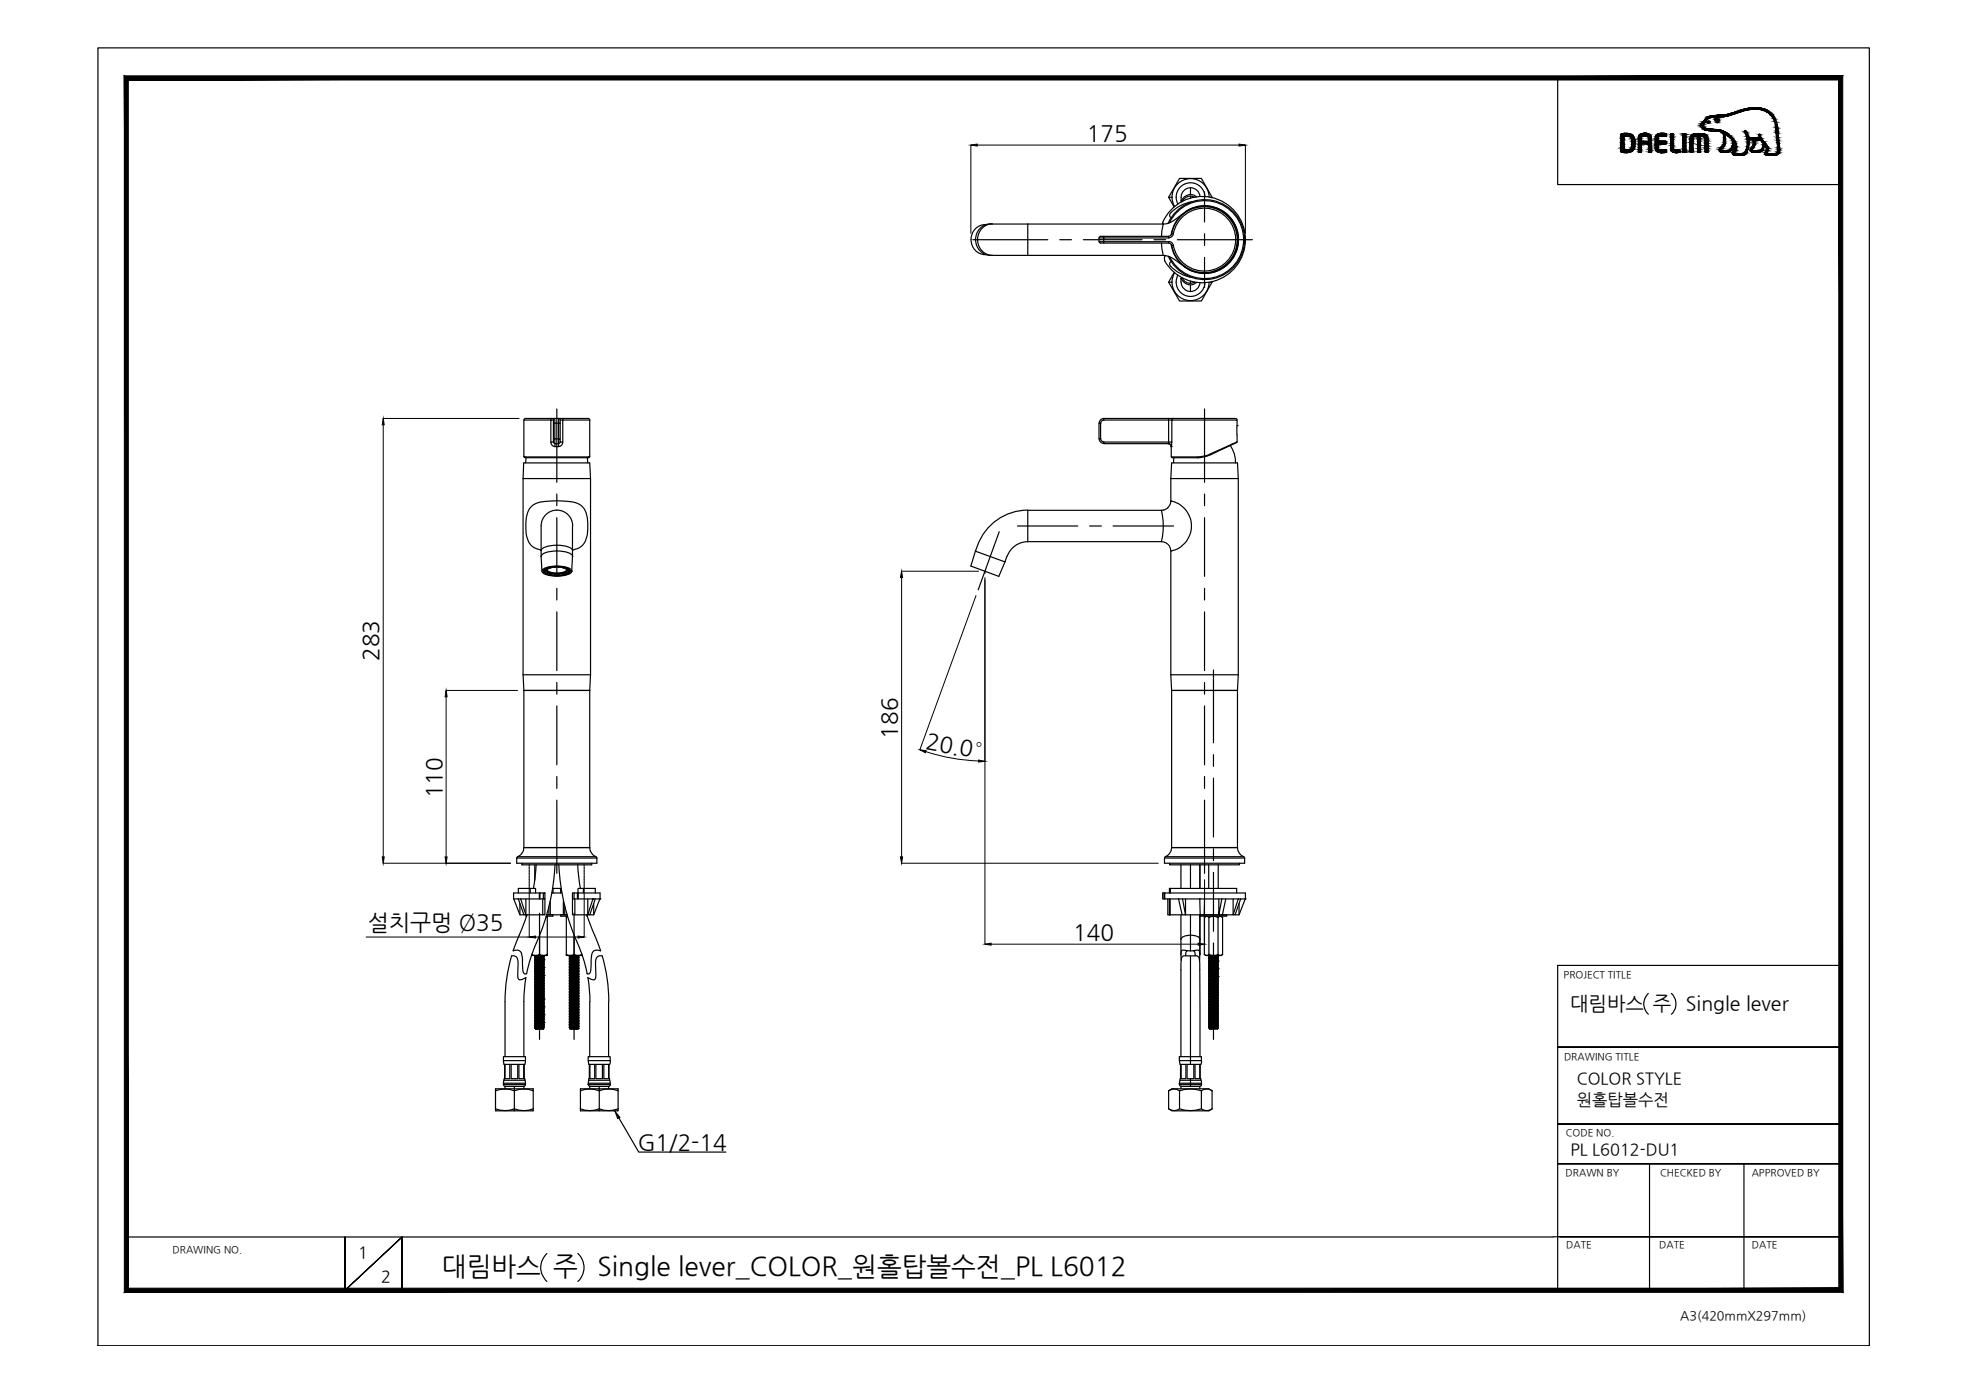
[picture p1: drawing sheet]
<svg xmlns="http://www.w3.org/2000/svg" width="420mm" height="297mm" viewBox="0 0 420 297" stroke-linecap="round" stroke-linejoin="round" font-family="sans-serif">
<defs><g id="words">
<g font-size="5.6">
<text x="94.3" y="272.2">대림바스 주</text>
<text x="127.5" y="272.2">Single lever_COLOR_원홀탑볼수전_PL L6012</text>
</g>
<g font-size="4.8">
<text x="231.9" y="30">175</text>
<text x="80.8" y="141" transform="rotate(-90 80.8 141)">283</text>
<text x="191.4" y="157.6" transform="rotate(-90 191.4 157.6)">186</text>
<text x="197.4" y="159.7" transform="rotate(10 197.4 159.7)">20.0°</text>
<text x="94.3" y="170.4" transform="rotate(-90 94.3 170.4)">110</text>
<text x="78.5" y="198.4">설치구멍 Ø35</text>
<text x="229" y="200.5">140</text>
<text x="136.1" y="245.3">G1/2-14</text>
</g>
<g font-size="4.2">
<text x="335.1" y="215.4">대림바스 주</text>
<text x="359.8" y="215.4">Single lever</text>
</g>
<g font-size="3.5">
<text x="336.5" y="231.4">COLOR STYLE</text>
<text x="336.5" y="235.8">원홀탑볼수전</text>
<text x="335.1" y="246.4">PL L6012-DU1</text>
<text x="76.4" y="268.5">1</text>
<text x="81.3" y="273.6">2</text>
</g>
<text font-size="2.7" x="358.5" y="281.6">A3(420mmX297mm)</text>
<g font-size="2.1">
<text x="333.7" y="208.6">PROJECT TITLE</text>
<text x="333.7" y="226.2">DRAWING TITLE</text>
<text x="334.1" y="242.4">CODE NO.</text>
<text x="334.1" y="251">DRAWN BY</text>
<text x="354.2" y="251">CHECKED BY</text>
<text x="373.8" y="251">APPROVED BY</text>
<text x="36.8" y="267.4">DRAWING NO.</text>
<text x="334.2" y="266.4">DATE</text>
<text x="354.1" y="266.4">DATE</text>
<text x="373.8" y="266.4">DATE</text>
</g>
</g></defs>
<!-- layer: 1 -->
<g fill="none" stroke="#000" stroke-width=".25">
<path d="M207.6 51.2h16M226.1 51.2h2.5M231.2 51.2h12.5M234.6 51.6l.3 .3M234.9 50.4h.6v.4h-1v.8h14.9v.3h-13.9M234.9 50.4l-.3 .4M235.5 50.4h13.9v.4h-13.9v1.1h-.6M246.2 51.2h2.5M248.1 47.4v.4M248.1 47.4a9.2 9.2 0 0 1 13.9-3.8 9.2 9.2 0 0 1 .7 14.4 9.2 9.2 0 0 1-14.2-2.5M248.5 54.8v.8M248.7 54.5l-.2 .3"/>
<path d="M249.3 47.6a8.5 8.5 0 0 1 13-3.2 8.5 8.5 0 0 1 0 13.4 8.5 8.5 0 0 1-13-3.1M249.4 42.1h.7M249.4 51.9l.5 .2 .1 .3M249.6 47.5a8.3 8.3 0 0 1 12.7-2.9 8.3 8.3 0 0 1-.1 13 8.3 8.3 0 0 1-12.6-2.9M249.8 56.8l1.7 1.4 1.3 .6 1.5 .4M249.8 45.5l-.2 .5 .3 .5M249.9 55.8l-.3 .5 .2 .5M250 49.8a7 7 0 0 1 10.9-4.5 7 7 0 0 1 0 11.7 7 7 0 0 1-10.9-4.6h.3M250.1 42.1l.1 .8 .4 1.2M250.3 49.9h-.3l-.1 .2-.5 .3M250.4 49.9a.99 .99 0 0 1-1 .8M250.4 49.9a6.7 6.7 0 0 1 10.3-4.4 6.7 6.7 0 0 1 0 11.2 6.7 6.7 0 0 1-10.3-4.4 .99 .99 0 0 0-1-.8"/>
<path d="M250.6 58.1l-1.2 2.1 2.3 4h4.7l2.2-4.1M250.6 58.2a4 4 0 0 0 2.4 5.8 4 4 0 0 0 5-3.8M251.2 51.2h16M251.3 58.7a3.1 3.1 0 0 0 1.9 4.4 3.1 3.1 0 0 0 3.9-2.8M252 59.5v.7M252 42.9l.1 .2M252 42.9h.1M252 42.9h.3M252.1 59.2l-.1 .2M252.2 59.3a1.92 1.92 0 0 0 2.7 .9M252.3 59.4h-.3a2.19 2.19 0 0 0 3.3 .9M254 40.1v1.4"/>
<path d="M254 41.8v.5M254.3 43.1l-1.5 .4-1.3 .6-1.7 1.4M255 42.1l-.5-.2a1.87 1.87 0 0 0-2.2 1.1M255.3 42a2.11 2.11 0 0 0-3.3 .9M256.1 41.9a2.01 2.01 0 0 0-2.1-1.8 2.01 2.01 0 0 0-2 2v.7M257 41v6.4M257 49.9v2.5M257 54.9v6.5M257.1 41.9a3.1 3.1 0 0 0-3.9-2.8 3.1 3.1 0 0 0-1.9 4.4M258 42a4 4 0 0 0-4-3.9 4 4 0 0 0-3.9 4M258.3 42.1h.3M258.6 42.2l-2.2-4.1h-4.7l-2.3 4 1.2 2.1"/>
<path d="M249.4 60.2h.7M252 60.2a2.01 2.01 0 0 0 2 2M254 60v.5M254 60.8v1.4M256.1 60.3a2.01 2.01 0 0 1-2.1 1.9M258.3 60.2h.3M111.8 89.6v7.7l.2 .2h13.8v-7.9M111.8 97.4l.2 .3M112 97.5l.1 .1M112.1 97.7h13.4M112.3 97.7l-.1 1.1M117.6 89.3l-.1 .3h-5.7"/>
<path d="M118.1 89.6h-.6v4.7M118.1 90.3v3.4h.3v1M118.1 89.6v.7h.3v3.4h.8v-3.4M118.1 94.3l.3 .3M118.1 94.3h-.6a.94 .94 0 0 0 .9 1v-.6M118.1 93.7v.6M118.4 89.3h.8v1h-.8zM118.4 89.3h-6.3l-.3 .3M118.4 94.7h.8M118.4 89.3l-.3 .3M118.4 95.3h.8M118.8 87.3v15.6"/>
<path d="M119.2 89.3h6.3l.3 .3M119.2 94.7v.6M119.2 89.3l.3 .3M119.5 89.6h.6v4.7M119.5 89.6v.7h-.3M119.5 94.3v-.6h-.3v1M119.5 94.3l-.3 .3M119.5 94.3h.6a.94 .94 0 0 1-.9 1M119.5 90.3v3.4M120.1 89.3v.3M120.1 89.6h5.7M125.3 97.7l.1 1.1"/>
<path d="M125.7 97.5l-.2 .1M125.8 97.4l-.2 .3M234.5 90.3h.4v3.4h-.4zM234.6 93.6a.99 .99 0 0 0 .9 1M234.9 93.6a.66 .66 0 0 0 .6 .7M235.5 94.3v.4h13.9M235.5 89.3a.99 .99 0 0 0-.9 1M235.5 89.6a.66 .66 0 0 0-.6 .7M249.3 94.6a.66 .66 0 0 1 .6 .7M249.4 89.3h-13.9v.3M249.4 94.7l-.2-.1 .2 .1M249.9 95.3h.1"/>
<path d="M250 97.5l.1 .1M250 94.3h-.6l-.2 .4 .4 .1 .3 .5M250 94.3l-.1 1M250.1 97.7h5.4M250.3 89.3h-.9v5h-13.9M250.3 89.3h13.4l.3 .3M250.4 89.3l-.4 .3h-14.5M250.5 97.7l-.1 1.1M257 87.3v15.6M262.5 95.1a6.3 6.3 0 0 1 1.1 3.7M264 90.8h.1M264 90.8v-1.2h-14v4.7"/>
<path d="M264 90.8v3.5l-6.2 2.8-2.4 .4h-5.5v-2.2M264 94.3l-.6 .4-5.1 2.3-1.4 .5-1.2 .2M118.8 105.4v2.5M118.8 110.5v12.5M213.2 113.5l-4.5 12.4M217.1 112.2h12.9M232.5 112.2h2.5M237.5 112.2h12.9M257 105.4v2.5M257 110.5v12.5M116.1 121.6v.5M116.1 122l.5 .4"/>
<path d="M116.3 121.7l-.2 .1M116.4 122l.4 .4M116.4 121.7l.2 .1M116.6 121.3l-.5 .4h.3v.4h-.3M116.6 121.5v.2M116.8 122.4h-.3M116.8 121.2v.2l-.3-.1M116.8 122.1v.3M116.8 121.4l-.4 .3M116.8 122.2l.5 .2M117.2 121.1l.2 .1M117.2 122.4v.3"/>
<path d="M117.3 122.7h1.1M117.3 122.3l-.1 .1M117.3 121.1l-.5 .3-.2 .3a2.97 2.97 0 0 0 3 .7 1.26 1.26 0 0 0 1.5-.9l-.8-.4M117.4 122.6l-.2 .1M117.4 122.3v.3M117.4 122.6l1 .1M117.7 121.1a1.06 1.06 0 0 0-1 .6 2.81 2.81 0 0 0 2.8 .7 1.49 1.49 0 0 0 1.4-.7 1.06 1.06 0 0 0-1-.6M118.4 121h.9M118.4 121l-.1-.1-1 .2M118.4 122.5v.2M118.4 121l-1 .2M118.4 122.5h.9"/>
<path d="M118.8 125.5v2.5M118.8 130.6v12.5M119.2 120.9v.1l1.2 .1M119.2 122.5l.1 .3 1.1-.1M119.3 121l.9 .2M119.3 120.9h-.9v.1M120.2 122.3v.3l.2 .1M120.2 122.6l-.9 .1M120.3 122.3l.1 .1M120.4 121.1l-.2 .1M120.4 122.4v.3M120.8 121.2v.2l.3-.1"/>
<path d="M120.9 122.2l-.5 .2M120.9 121.4l.4 .3M120.9 121.7a3.8 3.8 0 0 1-4.1 0M121.1 121.5v.2M121.1 121.3l.5 .4M121.2 121.7l-.2 .1M121.3 121.7v.4h.3M121.3 121.7h.3M121.3 122l-.4 .4M121.4 121.7l.2 .1M121.6 122l-.5 .4h-.3v-.3M121.6 121.6v.5"/>
<path d="M257 125.5v2.5M257 130.6v12.5M118.8 145.6v2.5M118.8 150.6v12.6M257 145.6v2.5M257 150.6v12.6M258.9 143v15.5M118.8 165.7v2.5M118.8 170.7v15.7M257 165.7v2.5M257 170.7v15.7M258.9 161.1v2.4"/>
<path d="M258.9 166v12.6M109.6 191.8l1.3 3.4M110.3 183.1v1.1h17.1v-1.1M110.3 183.1h17.1M110.5 182.8h16.7M110.5 182.8l-.2 .3M110.6 191.8l1.2 3.4h.4l-1.1-3.4M110.6 191.8h.1M110.9 192.8v2.4h.9M111.1 191.8h4M111.4 184.2v.3h14.9v-.3M111.8 180.9h14"/>
<path d="M111.8 180.9v-33.6h14v33.6M111.8 180.9a2.3 2.3 0 0 1-1.3 1.9M112.2 191.8v3.4h3.6M112.5 195.2h-.2v.3h.1M112.5 195.2l-3 7.7M113.1 190.6v-1h1.2v1M113.1 189.6h-2.5v1M114.1 184.5v3.3M114.4 184.5l-.6 5M115.1 190.6h-5.5v1.2h1.5M115.1 194.9v9.7M115.2 190.6v1.2h-.1v-1.2h.8"/>
<path d="M115.2 191.8h.7M115.8 191.8v3.4h.5v-3.4M115.9 190.6h.4v1.2h-.4zM116.5 195.6l.3 .2M116.8 195.5v.3M116.8 195.8v7.8M117.1 195.2h3.1M117.1 193.4v1.8h-.4h1.3v.3h-1.4M117.4 192.3v2.9M117.9 189.6h.1M118 189.6h1.6M118 190.6h1.6"/>
<path d="M118 189.6v1h-.2M118.4 184.5a48.2 48.2 0 0 1-4.6 18.3l-.8 2.5-.6 2.5M119.2 184.5a48.2 48.2 0 0 0 4.7 18.3l.8 2.5 .6 2.5M119.6 189.6v1h.3M119.6 189.6h.1M120.2 192.3v2.9h.3M120.5 193.4v1.8h.5h-1.3v.3h1.4M120.8 195.5v.3l.3-.2M120.8 195.8v7.8M122.2 191.8v3.4h.5v-3.4M122.5 191.8h-.3v-1.2h5.8v1.2M122.5 190.6v1.2h.7"/>
<path d="M122.5 194.9v9.7M123.2 190.6v1.2h.2M123.3 184.5l.5 5M123.3 190.6v-1h1.2v1M123.4 190.6v1.2h3.1M124.5 189.6h2.5v1M125.2 195.2h.1v.3M125.2 195.2l1.7 4.4M125.4 191.8v3.4h-2.7M125.8 180.9a2.3 2.3 0 0 0 1.4 1.9M126.5 191.8h.1M126.5 191.8l-1.1 3.4h.4l1.2-3.4"/>
<path d="M126.5 191.8h1.5M126.6 191.8h.1M126.7 192.8v2.4h-.9M126.9 199.6l1.3 3.3M127.2 182.8l.2 .3M128 191.8h.1M128 191.8l-1.3 3.4M248.4 190.6l.1 1.2M248.5 190.6v1.2M248.5 183.1v1.1h17.1v-1.1M248.5 183.1h17.1M248.5 190.6h-.4v1.2h.3"/>
<path d="M248.7 182.8l-.2 .3M248.7 182.8h16.7M249.2 191.8v3.4h.5M249.5 190.6v-1h14.4v1M249.5 191.8v3.4M249.6 184.2v.3h14.9v-.3M249.6 191.8v3.4M249.7 191.8v3.4h2.6M249.8 189.6v1M250 180.9a2.3 2.3 0 0 1-1.3 1.9M250 180.9v-33.6h14.1v33.6M250 180.9h14.1"/>
<path d="M251.5 191.8l.8 3.4h.7l-.7-3.4M251.5 191.8h4.5l.1 3.4h.8l.1-3.4M251.5 191.8h-3v-1.2h17.3l-.1 1.2M251.6 191.8h-.1M252 184.5v5.1M252 195.2v8.6M253 191.8v3.4h3.1M254 195.2v7.7M254 184.5v5.1M256 184.5v5.1M256 195.2v8.5M256.1 195.2v8.5"/>
<path d="M256.1 191.8h4.6M256.1 184.5v5.1M256.1 191.8h.1M256.1 195.2h5.7v.3h-5.7zM257 195.8l.5-.3 .5 .3M257 195.8v7.8M257.3 195.5l-.3 .3M257.9 184.5v5.1M258 195.8a1.75 1.75 0 0 1 1.9 0M258 195.8v7.8M258.9 181.1v2.6M258.9 186.2v12.5"/>
<path d="M259.9 195.8l.5-.3 .5 .3M259.9 195.8v7.8M260 184.5v5.1M260.1 191.8v3.4l.6-3.4M260.6 195.5l.3 .3M260.7 191.8h.1M260.7 191.8h3.5l-1.1 3.4h.5l1.1-3.4M260.9 195.8v7.8M261.6 191.8l-.8 3.4h-3.9M263.1 191.8v3.4h-2.3M264.1 180.9a2.3 2.3 0 0 0 1.3 1.9M264.3 191.8h.1"/>
<path d="M264.3 191.8h1.4M264.4 192.8v2.4M265.4 182.8l.2 .3M265.7 191.8l-1.3 3.4h-.8M265.7 191.8h.1M109.2 204a1.06 1.06 0 0 1 1.3 1l.1 .6a7.6 7.6 0 0 0 0 3.3 1.52 1.52 0 0 0 1.6-.3M109.2 203.9a34.6 34.6 0 0 0-1.4 9.8v11.8M109.5 202.9a1.17 1.17 0 0 1 1.8 .8l.2 1.1a5 5 0 0 0 .2 2.8l.2 .2h.5M112.2 208.6l-.4 4.4v12.5M113.4 203.6a1.54 1.54 0 0 0 1.7 0 1.47 1.47 0 0 0 1.7 0M114.1 219.4l.1 .1M114.1 204h.1"/>
<path d="M114.1 204.3v.1M114.1 204.7h.1M114.1 205h.1M114.1 205.3v.1M114.1 205.7h.1M114.1 206v.1M114.1 206.6v.1M114.1 207v.1M114.1 207.3v.1M114.1 207.7h.1M114.1 208h.1M114.1 208.3v.1"/>
<path d="M114.1 208.7h.1M114.1 209v.1M114.1 209.4h.1M114.1 209.7h.1M114.1 210.3v.1M114.1 210.7h.1M114.1 211.3v.1M114.1 211.7h.1M114.1 212v.1M114.1 212.4h.1M114.1 212.7h.1M114.1 213v.1"/>
<path d="M114.1 213.4h.1M114.1 213.7v.1M114.1 214.1h.1M114.1 214.3v.1M114.1 214.7v.1M114.1 215v.1M114.1 215.4h.1M114.1 215.7h.1M114.1 216v.1M114.1 216.4h.1M114.1 216.7v.1M114.1 217.1h.1"/>
<path d="M114.1 217.4h.1M114.1 217.7v.1M114.1 218v.1M114.1 218.4v.1M114.1 218.7v.1M114.1 219v.1M114.1 219.4h.1M114.1 216.1l.2 .1M114.1 215.7l.2 .2M114.1 215.4l.2 .1M114.1 211.4l.2 .1M114.1 208.4l.2 .1"/>
<path d="M114.1 208l.2 .2M114.1 207.7l.2 .1M114.1 207.4l.2 .1M114.1 204.7l.2 .1M114.1 204.4l.2 .1M114.1 204l.2 .1M114.1 205.4l.2 .1M114.1 205.7l.2 .1M114.1 206.1h.2M114.1 206.4l.2 .1M114.1 206.7l.2 .1M114.1 207.1l.2 .1"/>
<path d="M114.1 208.7l.2 .1M114.1 209.1l.2 .1M114.1 209.4l.2 .1M114.1 209.7l.2 .1M114.1 210.1l.2 .1M114.1 210.4l.2 .1M114.1 210.7l.2 .1M114.1 211.1l.2 .1M114.1 211.7l.2 .2M114.1 212.1l.2 .1M114.1 212.4l.2 .1M114.1 212.7l.2 .2"/>
<path d="M114.1 213.1l.2 .1M114.1 213.4l.2 .1M114.1 213.8h.2M114.1 214.1l.2 .1M114.1 214.4l.2 .1M114.1 214.8l.2 .1M114.1 215.1l.2 .1M114.1 216.4l.2 .1M114.1 216.8l.2 .1M114.1 217.1l.2 .1M114.1 217.4l.2 .1M114.1 217.8l.2 .1"/>
<path d="M114.1 218.1l.2 .1M114.1 218.5h.2M114.1 218.8l.2 .1M114.1 219.1l.2 .1M114.2 219.5l.1 .1M114.2 219.4v.1M114.2 203.9l-.1 .1M114.3 219.6h.2M114.3 204.1v.1M114.3 204.5h.1M114.3 204.8v.1M114.3 205.1v.1"/>
<path d="M114.3 205.5h.1M114.3 205.8v.1M114.3 206.1v.1M114.3 206.5v.1M114.3 206.8v.1M114.3 207.2h.1M114.3 207.5v.1M114.3 207.8v.1M114.3 208.2h.1M114.3 208.5h.1M114.3 208.8v.1M114.3 209.5v.1"/>
<path d="M114.3 209.8v.1M114.3 210.2h.1M114.3 210.5v.1M114.3 210.8v.1M114.3 211.2v.1M114.3 211.5v.1M114.3 211.9h.1M114.3 212.2h.1M114.3 212.5v.1M114.3 212.9h.1M114.3 213.2h.1M114.3 213.5v.1"/>
<path d="M114.3 213.8v.1M114.3 214.2v.1M114.3 214.5v.1M114.3 214.9h.1M114.3 215.2v.1M114.3 215.5v.1M114.3 215.9h.1M114.3 216.2v.1M114.3 216.5v.1M114.3 217.2v.1M114.3 217.5v.1M114.3 217.9h.1"/>
<path d="M114.3 218.2v.1M114.3 218.5v.1M114.3 218.9v.1M114.3 219.6h.1M114.3 204.2l-.2 .1M114.3 204.5l-.2 .2M114.3 204.9l-.2 .1M114.3 205.2l-.2 .1M114.3 205.5l-.2 .2M114.3 205.9l-.2 .1M114.3 206.2l-.2 .1M114.3 206.6h-.2"/>
<path d="M114.3 206.9l-.2 .1M114.3 207.2l-.2 .1M114.3 207.6l-.2 .1M114.3 207.9l-.2 .1M114.3 208.2l-.2 .1M114.3 208.5l-.2 .2M114.3 208.9l-.2 .1M114.3 209.2l-.2 .2M114.3 209.6l-.2 .1M114.3 209.9l-.2 .1M114.3 210.2l-.2 .1M114.3 210.6l-.2 .1"/>
<path d="M114.3 210.9l-.2 .1M114.3 211.3h-.2M114.3 211.6l-.2 .1M114.3 212.2l-.2 .2M114.3 212.6l-.2 .1M114.3 212.9l-.2 .1M114.3 213.2l-.2 .2M114.3 213.6l-.2 .1M114.3 213.9l-.2 .1M114.3 214.3h-.2M114.3 214.6l-.2 .1M114.3 214.9l-.2 .1"/>
<path d="M114.3 215.3l-.2 .1M114.3 215.9l-.2 .1M114.3 216.3l-.2 .1M114.3 216.6l-.2 .1M114.3 216.9l-.2 .2M114.3 217.3l-.2 .1M114.3 217.6l-.2 .1M114.3 217.9l-.2 .1M114.3 218.3l-.2 .1M114.3 218.6l-.2 .1M114.3 219h-.2M114.3 219.3l-.2 .1"/>
<path d="M115 203.9l-.9 .1M115.1 207.1v2.5M115.1 212.1v9.7M115.9 203.9l-1.8 .1M115.9 219.5l-1.4 .1M115.9 219.1l-1.6 .1M115.9 218.8l-1.6 .2M115.9 218.5l-1.6 .1M115.9 218.1l-1.6 .2M115.9 217.8l-1.6 .1M115.9 217.4l-1.6 .2M115.9 217.1l-1.6 .2"/>
<path d="M115.9 216.8l-1.6 .1M115.9 216.4l-1.6 .2M115.9 216.1l-1.6 .2M115.9 215.8l-1.6 .1M115.9 215.4l-1.8 .3M115.9 215.1l-1.6 .2M115.9 214.8l-1.6 .1M115.9 214.4l-1.6 .2M115.9 214.1l-1.6 .2M115.9 213.8l-1.6 .1M115.9 213.4l-1.6 .2M115.9 213.1l-1.6 .1"/>
<path d="M115.9 212.7l-1.6 .2M115.9 212.4l-1.6 .2M115.9 212l-1.6 .2M115.9 211.8l-1.8 .2M115.9 211.4l-1.6 .2M115.9 211.1l-1.6 .2M115.9 210.7l-1.6 .2M115.9 210.4l-1.6 .2M115.9 210.1l-1.6 .1M115.9 209.7l-1.6 .2M115.9 209.4l-1.6 .2M115.9 209.1l-1.6 .1"/>
<path d="M115.9 208.7l-1.6 .2M115.9 208.4l-1.6 .1M115.9 208.1l-1.6 .1M115.9 207.7l-1.6 .2M115.9 207.4l-1.6 .2M115.9 207.1l-1.6 .1M115.9 206.7l-1.6 .2M115.9 206.4l-1.6 .2M115.9 206.1l-1.6 .1M115.9 205.7l-1.6 .2M115.9 205.4l-1.6 .1M115.9 205l-1.6 .2"/>
<path d="M115.9 204.7l-1.6 .2M115.9 204.3l-1.6 .2M115.9 204.1l-1.6 .1M115.9 204l-1.6 .1M115.9 204.7l-1.6 .1M115.9 205l-1.6 .2-.2-.2M115.9 205.3l-1.6 .2M115.9 205.6l-1.6 .2M115.9 206l-1.6 .1M115.9 206.3l-1.6 .2M115.9 206.6l-1.6 .2M115.9 207l-1.6 .2"/>
<path d="M115.9 207.3l-1.6 .2M115.9 207.7l-1.6 .1M115.9 208l-1.6 .2M115.9 208.3l-1.6 .2M115.9 208.7l-1.6 .1M115.9 209l-1.6 .2M115.9 209.4l-1.6 .1M115.9 209.7l-1.6 .1M115.9 210l-1.6 .2M115.9 210.3l-1.6 .2M115.9 210.7l-1.6 .1M115.9 211l-1.6 .2"/>
<path d="M115.9 211.3l-1.6 .2M115.9 211.7l-1.6 .2M115.9 212.4l-1.6 .1M115.9 213l-1.6 .2M115.9 213.7l-1.6 .1M115.9 214l-1.6 .2M115.9 214.3l-1.6 .2M115.9 214.7l-1.6 .2M115.9 215l-1.6 .2M115.9 215.4l-1.6 .1M115.9 215.7l-1.6 .2M115.9 216l-1.6 .2"/>
<path d="M115.9 216.4l-1.6 .1M115.9 216.7l-1.6 .2M115.9 217.4l-1.6 .1M115.9 217.7l-1.6 .2M115.9 218l-1.6 .2M115.9 218.4l-1.6 .1M115.9 218.7l-1.6 .2M115.9 219l-1.6 .2M115.9 219.4l-1.6 .2M115.9 204v.1M115.9 204.7h.1M115.9 205h.1"/>
<path d="M115.9 205.3v.1M115.9 205.6v.1M115.9 206v.1M115.9 206.3v.1M115.9 206.6v.1M115.9 207v.1M115.9 207.3v.1M115.9 207.7h.1M115.9 208v.1M115.9 208.3v.1M115.9 208.7h.1M115.9 209v.1"/>
<path d="M115.9 209.3v.1M115.9 210v.1M115.9 210.3v.1M115.9 210.7h.1M115.9 211v.1M115.9 211.3v.1M115.9 211.7v.1M115.9 212.4h.1M115.9 212.7h.1M115.9 213v.1M115.9 213.3v.1M115.9 213.7v.1"/>
<path d="M115.9 214v.1M115.9 214.3v.1M115.9 214.7v.1M115.9 215v.1M115.9 215.4h.1M115.9 215.7v.1M115.9 216v.1M115.9 216.4h.1M115.9 216.7v.1M115.9 217v.1M115.9 217.4h.1M115.9 217.7v.1"/>
<path d="M115.9 218v.1M115.9 218.4v.1M115.9 218.7v.1M115.9 219v.1M115.9 219.4v.1M115.9 219.5h.1M115.9 219.1l.2 .1M115.9 218.8l.2 .1M115.9 218.5h.2M115.9 218.1l.2 .1M115.9 217.8l.2 .1M115.9 217.4l.2 .2"/>
<path d="M115.9 217.1l.2 .1M115.9 216.8l.2 .1M115.9 216.4l.2 .1M115.9 216.1l.2 .1M115.9 215.8l.2 .1M115.9 215.4l.2 .1M115.9 215.1l.2 .1M115.9 214.8l.2 .1M115.9 214.4l.2 .1M115.9 214.1l.2 .1M115.9 213.8h.2M115.9 213.4l.2 .1"/>
<path d="M115.9 213.1l.2 .1M115.9 212.7l.2 .2M115.9 212.4l.2 .1M115.9 212.1l.2 .1M115.9 211.8l.2 .1M115.9 211.4l.2 .1M115.9 211.1l.2 .1M115.9 210.7l.2 .1M115.9 210.4l.2 .1M115.9 210.1l.2 .1M115.9 209.7l.2 .2M115.9 209.4l.2 .1"/>
<path d="M115.9 209.1l.2 .1M115.9 208.7l.2 .1M115.9 208.4l.2 .1M115.9 208.1l.2 .1M115.9 207.7l.2 .1M115.9 207.4l.2 .1M115.9 207.1l.2 .1M115.9 206.7l.2 .1M115.9 206.4l.2 .1M115.9 206.1l.2 .1M115.9 205.7l.2 .1M115.9 205.4l.2 .1"/>
<path d="M115.9 205l.2 .2M115.9 204.7l.2 .1M115.9 204.4l.2 .1M115.9 204.1h.2M116 219.5l-1.5 .1M116 219.5l-1.4 .1M116.1 203.9l-.2 .1M116.1 204.1l-2 .2M116.1 204.5l-2 .2M116.1 204.8h.1M116.1 204.8l-2 .2M116.1 205.2l-2 .1"/>
<path d="M116.1 205.5l-2 .2M116.1 205.8l-2 .2M116.1 206.2l-2 .2M116.1 206.5h.1M116.1 206.5l-2 .1M116.1 206.8l-2 .2M116.1 207.2l-2 .1M116.1 207.5l-2 .2M116.1 207.8l-2 .2M116.1 208.2h.1M116.1 208.2l-2 .1M116.1 208.5l-2 .2"/>
<path d="M116.1 208.8l-2 .2M116.1 209.2l-2 .2M116.1 209.5l-2 .2M116.1 209.9l-2 .2M116.1 210.2l-2 .1M116.1 210.5l-2 .2M116.1 210.8l-2 .2M116.1 211.2l-2 .1M116.1 211.5l-2 .2M116.1 211.9l-2 .1M116.1 212.2l-2 .2M116.1 212.5l-2 .2"/>
<path d="M116.1 212.9l-2 .1M116.1 213.2h.1M116.1 213.2l-2 .2M116.1 213.5l-2 .2M116.1 213.9l-2 .2M116.1 214.2l-2 .1M116.1 214.5l-2 .2M116.1 214.9h.1M116.1 214.9l-2 .1M116.1 215.2l-2 .2M116.1 215.5l-2 .2M116.1 215.9l-2 .1"/>
<path d="M116.1 216.2l-2 .2M116.1 216.5h.1M116.1 216.5l-2 .2M116.1 216.9l-2 .2M116.1 217.2l-2 .2M116.1 217.6l-2 .1M116.1 217.9l-2 .1M116.1 218.2h.1M116.1 218.2l-2 .2M116.1 218.5l-2 .2M116.1 218.9l-2 .1M116.1 219.2l-2 .2"/>
<path d="M116.1 213.2l-1.8 .3M116.1 216.9l-1.8 .3M116.1 219.3l-1.9 .1M116.1 218.9l-2 .2M116.1 218.6l-2 .2M116.1 218.3l-2 .2M116.1 217.9l-2 .2M116.1 217.6l-2 .2M116.1 217.3l-2 .1M116.1 216.6l-2 .2M116.1 216.3l-2 .1M116.1 215.9l-2 .2"/>
<path d="M116.1 215.6l-2 .1M116.1 214.9l-2 .2M116.1 214.6l-2 .2M116.1 214.3l-2 .1M116.1 213.6l-2 .2M116.1 212.9l-2 .2M116.1 212.6l-2 .1M116.1 211.9l-2 .2M116.1 211.6l-2 .1M116.1 211.2l-2 .2M116.1 210.9l-2 .1M116.1 210.6l-2 .1"/>
<path d="M116.1 210.2l-2 .2M116.1 209.6l-2 .1M116.1 208.9l-2 .2M116.1 208.2l-2 .2M116.1 207.9l-2 .1M116.1 207.2l-2 .2M116.1 206.9l-2 .2M116.1 206.6l-2 .1M116.1 205.9l-2 .2M116.1 205.2l-2 .2M116.1 204.9l-2 .1M116.1 204.2l-2 .2"/>
<path d="M116.1 204.1v.1M116.1 204.5h.1M116.1 204.8v.1M116.1 205.2h.1M116.1 205.5h.1M116.1 205.8v.1M116.1 206.2h.1M116.1 206.5v.1M116.1 206.8v.1M116.1 207.5h.1M116.1 207.8v.1M116.1 208.5h.1"/>
<path d="M116.1 208.8v.1M116.1 209.2h.1M116.1 209.5v.1M116.1 209.9h.1M116.1 210.5v.1M116.1 210.8v.1M116.1 211.2h.1M116.1 211.5v.1M116.1 211.9h.1M116.1 212.2h.1M116.1 212.5v.1M116.1 212.9h.1"/>
<path d="M116.1 213.5v.1M116.1 214.2v.1M116.1 214.5v.1M116.1 215.2h.1M116.1 215.5v.1M116.1 215.9h.1M116.1 216.2v.1M116.1 216.5v.1M116.1 216.9h.1M116.1 217.2v.1M116.1 217.6h.1M116.1 217.9h.1"/>
<path d="M116.1 218.2v.1M116.1 218.5v.1M116.1 219.2v.1M116.1 204.2l-.2 .1M116.1 204.5l-.2 .2M116.1 207.5l-.2 .2M116.1 207.9l-.2 .1M116.1 208.2l-.2 .1M116.1 211.6l-.2 .1M116.1 211.9l-.2 .1M116.1 212.2l-.2 .2M116.1 215.2l-.2 .2"/>
<path d="M116.1 215.6l-.2 .1M116.1 215.9l-.2 .1M116.1 216.3l-.2 .1M116.1 219.3l-.2 .1M116.1 219h-.2M116.1 218.6l-.2 .1M116.1 218.3l-.2 .1M116.1 217.9l-.2 .1M116.1 217.6l-.2 .1M116.1 217.3l-.2 .1M116.1 216.6l-.2 .1M116.1 214.9l-.2 .1"/>
<path d="M116.1 214.6l-.2 .1M116.1 214.3h-.2M116.1 213.9l-.2 .1M116.1 213.6l-.2 .1M116.1 212.9l-.2 .1M116.1 212.6l-.2 .1M116.1 211.3h-.2M116.1 210.9l-.2 .1M116.1 210.6l-.2 .1M116.1 210.2l-.2 .1M116.1 209.9l-.2 .1M116.1 209.6l-.2 .1"/>
<path d="M116.1 209.2l-.2 .2M116.1 208.9l-.2 .1M116.1 208.5l-.2 .2M116.1 207.2l-.2 .1M116.1 206.9l-.2 .1M116.1 206.6h-.2M116.1 206.2l-.2 .1M116.1 205.9l-.2 .1M116.1 205.5l-.2 .2M116.1 205.2l-.2 .1M116.1 204.9l-.2 .1M116.8 203.6v.3h-3.4"/>
<path d="M120.8 203.6v.3h3.4M120.8 203.6a1.47 1.47 0 0 0 1.7 0 1.54 1.54 0 0 0 1.7 0M121.5 204.8l2 .2zM121.5 205.8l2 .2M121.5 206.2l2 .2zM121.5 207.5l2 .2zM121.5 208.5l2 .2M121.5 209.5l2 .2M121.5 209.9l2 .2zM121.5 210.8l2 .2zM121.5 211.2l2 .1M121.5 212.2l2 .2"/>
<path d="M121.5 213.2l2 .2M121.5 214.9l2 .1M121.5 215.9l2 .1M121.5 216.9l2 .2M121.5 217.6l2 .2zM121.5 217.9l2 .1M121.5 217.9l2 .2M121.5 215.9l2 .2M121.5 214.9l2 .2M121.5 211.2l2 .2M121.5 209.6l2 .1M121.5 205.9l2 .2"/>
<path d="M121.5 205.8v.1M121.5 208.5h.1M121.5 209.5v.1M121.5 211.2h.1M121.5 212.2h.1M121.5 213.2h.1M121.5 214.9h.1M121.5 215.9h.1M121.5 216.9h.1M121.5 217.9h.1M121.5 204.8h.1M121.5 206.5h.1"/>
<path d="M121.5 208.2h.1M121.5 216.5h.1M121.5 218.2h.1M121.5 213.2l1.8 .3M121.5 218.6l.2 .1M121.5 217.6l.2 .1M121.5 216.6l.2 .1M121.5 216.3l.2 .1M121.5 214.3h.2M121.5 212.9l.2 .1M121.5 212.6l.2 .1M121.5 210.9l.2 .1"/>
<path d="M121.5 209.9l.2 .1M121.5 209.2l.2 .2M121.5 208.9l.2 .1M121.5 204.5l.2 .2M121.5 207.5l.2 .2M121.5 208.2l.2 .1M121.5 215.2l.2 .2M121.5 215.6l.2 .1M121.5 219.3l.2 .1M121.5 219h.2M121.5 218.3l.2 .1M121.5 217.9l.2 .1"/>
<path d="M121.5 217.3l.2 .1M121.5 214.9l.2 .1M121.5 214.6l.2 .1M121.5 213.9l.2 .1M121.5 213.6l.2 .1M121.5 211.9l.2 .1M121.5 211.6l.2 .1M121.5 211.3h.2M121.5 210.6l.2 .1M121.5 210.2l.2 .1M121.5 207.9l.2 .1M121.5 207.2l.2 .1"/>
<path d="M121.5 206.9l.2 .1M121.5 206.6h.2M121.5 206.2l.2 .1M121.5 205.5l.2 .2M121.5 205.2l.2 .1M121.5 204.9l.2 .1M121.5 204.2l.2 .1M121.6 203.9l.1 .1M121.6 219.5l1.5 .1M121.6 219.5l1.4 .1M121.7 219.5l1.4 .1M121.7 219.1l1.6 .1"/>
<path d="M121.7 218.8l1.6 .2M121.7 218.5l1.6 .1M121.7 218.1l1.6 .1M121.7 217.8l1.6 .1M121.7 217.4l1.6 .2M121.7 217.1l1.6 .2M121.7 216.8l1.6 .1M121.7 216.4l1.6 .2M121.7 216.1l1.6 .2M121.7 215.8l1.6 .1M121.7 215.4l1.6 .2M121.7 215.1l1.6 .2"/>
<path d="M121.7 214.8l1.6 .1M121.7 214.4l1.6 .1M121.7 214.1l1.6 .2M121.7 213.8l1.6 .1M121.7 213.4l1.6 .2M121.7 213.1l1.6 .1M121.7 212.7l1.6 .2M121.7 212.4l1.6 .2M121.7 212l1.6 .2M121.7 211.8l1.6 .1M121.7 211.4l1.6 .2M121.7 211.1l1.6 .2"/>
<path d="M121.7 210.7l1.6 .1M121.7 210.4l1.6 .2M121.7 210.1l1.6 .1M121.7 209.7l1.6 .2M121.7 209.4l1.6 .2M121.7 209l1.6 .2-1.6-.1M121.7 208.7l1.6 .2M121.7 208.4l1.6 .1M121.7 208.1l1.6 .1M121.7 207.7l1.6 .2M121.7 207.4l1.6 .2M121.7 207.1l1.6 .1"/>
<path d="M121.7 206.7l1.6 .2M121.7 206.4l1.6 .2M121.7 206.1l1.6 .1M121.7 205.7l1.6 .2M121.7 205.4l1.6 .1M121.7 205l1.6 .2M121.7 204.7l1.6 .2M121.7 204.3l1.6 .2M121.7 204.1l1.6 .1M121.7 204l1.6 .1M121.7 204.7l1.6 .1M121.7 205l1.6 .2 .2-.2"/>
<path d="M121.7 205.3l1.6 .2M121.7 205.6l1.6 .2M121.7 206l1.6 .1M121.7 206.3l1.6 .2M121.7 206.6l1.6 .2M121.7 207l1.6 .2M121.7 207.3l1.6 .2M121.7 207.7l1.6 .1M121.7 208l1.6 .2M121.7 208.3l1.6 .2M121.7 208.7l1.6 .1M121.7 209.4l1.6 .1"/>
<path d="M121.7 209.7l1.6 .1M121.7 210l1.6 .2M121.7 210.3l1.6 .2M121.7 211l1.6 .2M121.7 211.3l1.6 .2M121.7 211.7l1.6 .2M121.7 212.4l1.6 .1M121.7 213l1.6 .2M121.7 213.7l1.6 .1M121.7 214l1.6 .2M121.7 214.3l1.6 .2M121.7 214.7l1.6 .2"/>
<path d="M121.7 215l1.6 .2M121.7 215.4l1.6 .1M121.7 215.7l1.6 .2M121.7 216l1.6 .2M121.7 216.4l1.6 .1M121.7 216.7l1.6 .2M121.7 216.8l-.2 .1 .2 .2 1.6 .1M121.7 217.4l1.6 .1M121.7 217.7l1.6 .2M121.7 218l1.6 .2M121.7 218.4l1.6 .1M121.7 218.7l1.6 .2"/>
<path d="M121.7 219l1.6 .2M121.7 219.4l1.6 .2M121.7 209.4l-.2 .2 .2 .1M121.7 208.4l-.2 .1 .2 .2M121.7 212.1l-.2 .1 .2 .2M121.7 215.8l-.2 .1 .2 .1M121.7 215.4l-.2 .1M121.7 214.8l-.2 .1M121.7 214.4l-.2 .1M121.7 212.7l-.2 .2M121.7 212.4l-.2 .1M121.7 211.4l-.2 .1"/>
<path d="M121.7 211.1l-.2 .1M121.7 209.1l-.2 .1M121.7 208.7l-.2 .1M121.7 208.1l-.2 .1M121.7 207.7l-.2 .1M121.7 207.1l-.2 .1M121.7 204.4l-.2 .1M121.7 204v.1M121.7 204.7h.1M121.7 205h.1M121.7 205.3v.1M121.7 205.6v.1"/>
<path d="M121.7 206v.1M121.7 206.3v.1M121.7 206.6v.1M121.7 207v.1M121.7 207.3v.1M121.7 207.7h.1M121.7 208v.1M121.7 208.3v.1M121.7 208.7h.1M121.7 209v.1M121.7 209.3v.1M121.7 210v.1"/>
<path d="M121.7 210.3v.1M121.7 210.7h.1M121.7 211v.1M121.7 211.3v.1M121.7 211.7v.1M121.7 212.4h.1M121.7 212.7h.1M121.7 213v.1M121.7 213.3v.1M121.7 213.7v.1M121.7 214v.1M121.7 214.3v.1"/>
<path d="M121.7 214.7v.1M121.7 215v.1M121.7 215.4h.1M121.7 215.7v.1M121.7 216v.1M121.7 216.4h.1M121.7 216.7v.1M121.7 217v.1M121.7 217.4h.1M121.7 217.7v.1M121.7 218v.1M121.7 218.4v.1"/>
<path d="M121.7 218.7v.1M121.7 219v.1M121.7 219.4v.1M121.7 219.5h-.1M121.7 219.1l-.2 .1M121.7 218.8l-.2 .1M121.7 218.5h-.2M121.7 218.1l-.2 .1M121.7 217.8l-.2 .1M121.7 217.4l-.2 .2M121.7 217.1l-.2 .1M121.7 216.4l-.2 .1"/>
<path d="M121.7 216.1l-.2 .1M121.7 215.1l-.2 .1M121.7 214.1l-.2 .1M121.7 213.8h-.2M121.7 213.4l-.2 .1M121.7 213.1l-.2 .1M121.7 211.8l-.2 .1M121.7 210.7l-.2 .1M121.7 210.4l-.2 .1M121.7 210.1l-.2 .1M121.7 209.7l-.2 .2M121.7 207.4l-.2 .1"/>
<path d="M121.7 206.7l-.2 .1M121.7 206.4l-.2 .1M121.7 206.1l-.2 .1M121.7 205.7l-.2 .1 .2 .2M121.7 205.4l-.2 .1M121.7 205l-.2 .2M121.7 204.7l-.2 .1M121.7 204.1h-.2M121.8 203.9l1.7 .1M122.5 207.1v2.5M122.5 212.1v9.7M122.6 203.9l.9 .1"/>
<path d="M123.1 219.6h.2M123.3 204.5l.2 .2M123.3 205.5l.2 .2M123.3 208.2l.2 .1M123.3 209.2l.2 .2M123.3 210.9l.2 .1M123.3 211.9l.2 .1M123.3 214.6l.2 .1M123.3 215.6l.2 .1M123.3 218.3l.2 .1M123.3 219.3l.2 .1M123.3 217.6l.2 .1"/>
<path d="M123.3 204.1v.1M123.3 204.8v.1M123.3 205.1v.1M123.3 205.8v.1M123.3 206.1v.1M123.3 206.5v.1M123.3 206.8v.1M123.3 207.2h.1M123.3 207.5v.1M123.3 207.8v.1M123.3 208.5h.1M123.3 208.8v.1"/>
<path d="M123.3 209.5v.1M123.3 209.8v.1M123.3 210.2h.1M123.3 210.5v.1M123.3 211.2v.1M123.3 211.5v.1M123.3 211.9h.1M123.3 212.2h.1M123.3 212.5v.1M123.3 212.9h.1M123.3 213.2h.1M123.3 213.5v.1"/>
<path d="M123.3 213.8v.1M123.3 214.2v.1M123.3 214.9h.1M123.3 215.2v.1M123.3 215.5v.1M123.3 215.9h.1M123.3 216.2v.1M123.3 216.5v.1M123.3 217.2v.1M123.3 217.5v.1M123.3 217.9h.1M123.3 218.5v.1"/>
<path d="M123.3 218.9v.1M123.3 219.6h.1M123.3 204.2l.2 .1M123.3 204.9l.2 .1M123.3 205.2l.2 .1M123.3 205.9l.2 .1M123.3 206.2l.2 .1M123.3 206.6h.2M123.3 206.9l.2 .1M123.3 207.2l.2 .1M123.3 207.6l.2 .1M123.3 207.9l.2 .1"/>
<path d="M123.3 208.5l.2 .2M123.3 208.9l.2 .1M123.3 209.6l.2 .1M123.3 209.9l.2 .1M123.3 210.2l.2 .1M123.3 210.6l.2 .1M123.3 211.3h.2M123.3 211.6l.2 .1M123.3 212.2l.2 .2M123.3 212.6l.2 .1M123.3 212.9l.2 .1M123.3 213.2l.2 .2"/>
<path d="M123.3 213.6l.2 .1M123.3 213.9l.2 .1M123.3 214.3h.2M123.3 214.9l.2 .1M123.3 215.3l.2 .1M123.3 215.9l.2 .1M123.3 216.3l.2 .1M123.3 216.6l.2 .1M123.3 216.9l.2 .2M123.3 217.3l.2 .1M123.3 217.9l.2 .1M123.3 218.6l.2 .1"/>
<path d="M123.3 219h.2M123.4 203.9l.1 .1M123.4 219.4l-.1 .2M123.4 219.4h.1M123.5 204.3l-2-.2 2 .3M123.5 204.7l-2-.2 2 .2M123.5 205.3l-2-.1 2 .2M123.5 205.7l-2-.2 2 .2M123.5 206.6l-2-.1 2 .2M123.5 207l-2-.2 2 .3M123.5 207.3l-2-.1 2 .2M123.5 208l-2-.2 2 .2"/>
<path d="M123.5 208.3l-2-.1 2 .2M123.5 209l-2-.2 2 .3M123.5 209.4l-2-.2 2 .2M123.5 210.3l-2-.1 2 .2M123.5 210.7l-2-.2 2 .2M123.5 211.7l-2-.2 2 .2M123.5 212l-2-.1 2 .2M123.5 212.7l-2-.2 2 .2M123.5 213l-2-.1 2 .2M123.5 213.7l-2-.2 2 .3M123.5 214.1l-2-.2 2 .2M123.5 214.3l-2-.1 2 .2"/>
<path d="M123.5 214.7l-2-.2 2 .3M123.5 215.4l-2-.2 2 .2M123.5 215.7l-2-.2 2 .2M123.5 216.4l-2-.2 2 .2M123.5 216.7l-2-.2 2 .3M123.5 217.4l-2-.2 2 .2M123.5 218.4l-2-.2 2 .3M123.5 218.7l-2-.2 2 .3M123.5 219l-2-.1 2 .2M123.5 219.4l-2-.2 1.9 .2M123.5 208.7l-.2 .1M123.5 209.1l-.2 .1"/>
<path d="M123.5 212.4l-.2 .1M123.5 211.4l-.2 .1M123.5 207.7l-.2 .1M123.5 207.4l-.2 .1M123.5 204l-.2 .1M123.5 219.4l-.1 .1M123.5 204h.1M123.5 204.3v.1M123.5 204.7h.1M123.5 205h.1M123.5 205.3v.1M123.5 205.7h.1"/>
<path d="M123.5 206v.1M123.5 206.6v.1M123.5 207v.1M123.5 207.3v.1M123.5 207.7h.1M123.5 208h.1M123.5 208.3v.1M123.5 208.7h.1M123.5 209v.1M123.5 209.4h.1M123.5 209.7h.1M123.5 210.3v.1"/>
<path d="M123.5 210.7h.1M123.5 211.3v.1M123.5 211.7h.1M123.5 212v.1M123.5 212.4h.1M123.5 212.7h.1M123.5 213v.1M123.5 213.4h.1M123.5 213.7v.1M123.5 214.1h.1M123.5 214.3v.1M123.5 214.7v.1"/>
<path d="M123.5 215v.1M123.5 215.4h.1M123.5 215.7h.1M123.5 216v.1M123.5 216.4h.1M123.5 216.7v.1M123.5 217.1h.1M123.5 217.4h.1M123.5 217.7v.1M123.5 218v.1M123.5 218.4v.1M123.5 218.7v.1"/>
<path d="M123.5 219v.1M123.5 219.4h.1M123.5 216.1l-.2 .1M123.5 215.7l-.2 .2M123.5 212.1l-.2 .1M123.5 211.7l-.2 .2M123.5 208.4l-.2 .1M123.5 208l-.2 .2M123.5 204.7l-.2 .1M123.5 204.4l-.2 .1M123.5 205.4l-.2 .1M123.5 205.7l-.2 .1"/>
<path d="M123.5 206.1h-.2M123.5 206.4l-.2 .1M123.5 206.7l-.2 .1M123.5 207.1l-.2 .1M123.5 209.4l-.2 .1M123.5 209.7l-.2 .1M123.5 210.1l-.2 .1M123.5 210.4l-.2 .1M123.5 210.7l-.2 .1M123.5 211.1l-.2 .1M123.5 212.7l-.2 .2M123.5 213.1l-.2 .1"/>
<path d="M123.5 213.4l-.2 .1M123.5 213.8h-.2M123.5 214.1l-.2 .1M123.5 214.4l-.2 .1M123.5 214.8l-.2 .1M123.5 215.1l-.2 .1M123.5 215.4l-.2 .1M123.5 216.4l-.2 .1M123.5 216.8l-.2 .1M123.5 217.1l-.2 .1M123.5 217.4l-.2 .1M123.5 217.8l-.2 .1"/>
<path d="M123.5 218.1l-.2 .1M123.5 218.5h-.2M123.5 218.8l-.2 .1M123.5 219.1l-.2 .1M125.5 208.6l.4 5.1M125.8 213.8v11.7M128.1 202.9a1.29 1.29 0 0 0-1.4 0 1.29 1.29 0 0 0-.5 1.4l-.1 .5a5 5 0 0 1-.2 2.8l-.1 .2h-.5M128.5 204a1.06 1.06 0 0 0-1.4 1v.6a7.2 7.2 0 0 1-.1 3.3 1.52 1.52 0 0 1-1.6-.3M128.5 203.9a34.6 34.6 0 0 1 1.4 9.8M129.9 213.8v11.7M252 204.9a3.3 3.3 0 0 1 .2-2.1l.1-.1a8.3 8.3 0 0 0 3.4 0l.1 .1a3.3 3.3 0 0 1 .2 2.1M252 200.4a2.39 2.39 0 0 1 2.7-.8 1.3 1.3 0 0 1 1.4 .9h-.1"/>
<path d="M253.4 202.9l-.3 .3-.1 .8M254 204v21.5h-2.3v.8h2.3v-.8h2.4v.8h-2.4v.8h2.2M254.7 202.9l.3 .3v.8M257 203.6l.3 .3h3.3l.3-.3M257 203.6a.59 .59 0 0 0 1 0M257.9 208.3h.1M257.9 216.7h.1M257.9 215h.1M257.9 213.3h.1M257.9 211.6h.1M257.9 210h.1M257.9 206.6h.1"/>
<path d="M257.9 203.9h.1M257.9 204.2v.1M257.9 204.6h.1M257.9 204.9h.1M257.9 205.2v.1M257.9 205.6h.1M257.9 205.9v.1M257.9 206.3h.1M257.9 206.9v.1M257.9 207.2v.1M257.9 207.6h.1M257.9 207.9v.1"/>
<path d="M257.9 208.6h.1M257.9 208.9v.1M257.9 209.3h.1M257.9 209.6h.1M257.9 209.9v.1M257.9 210.3h.1M257.9 210.6v.1M257.9 210.9v.1M257.9 211.9v.1M257.9 212.3h.1M257.9 212.6v.1M257.9 213h.1"/>
<path d="M257.9 213.6v.1M257.9 214.3h.1M257.9 214.6v.1M257.9 215.3h.1M257.9 215.6v.1M257.9 216h.1M257.9 216.3h.1M257.9 216.6v.1M257.9 217h.1M257.9 217.3v.1M257.9 217.6v.1M257.9 218.3v.1"/>
<path d="M257.9 218.6v.1M257.9 219h.1M257.9 219.3h.1M257.9 203.9l.2 .2M257.9 204.3l.2 .1M257.9 204.6l.2 .1M257.9 204.9l.2 .2M257.9 205.3l.2 .1M257.9 205.6l.2 .1M257.9 206l.2 .1M257.9 206.3l.2 .1M257.9 206.6l.2 .1"/>
<path d="M257.9 207l.2 .1M257.9 207.3l.2 .1M257.9 207.6l.2 .1M257.9 208l.2 .1M257.9 208.3l.2 .1M257.9 208.6l.2 .2M257.9 209l.2 .1M257.9 209.3l.2 .1M257.9 209.6l.2 .1M257.9 210l.2 .1M257.9 210.3l.2 .1M257.9 210.7h.2"/>
<path d="M257.9 211l.2 .1M257.9 211.3l.2 .1M257.9 211.6l.2 .2M257.9 212l.2 .1M257.9 212.3l.2 .1M257.9 212.7l.2 .1M257.9 213l.2 .1M257.9 213.3l.2 .1M257.9 213.7l.2 .1M257.9 214l.2 .1M257.9 214.3l.2 .1M257.9 214.7l.2 .1"/>
<path d="M257.9 215l.2 .1M257.9 215.3l.2 .1M257.9 215.7l.2 .1M257.9 216l.2 .1M257.9 216.3l.2 .2M257.9 216.7l.2 .1M257.9 217l.2 .1M257.9 217.4h.2M257.9 217.7l.2 .1M257.9 218l.2 .1M257.9 218.4l.2 .1M257.9 219l.2 .1"/>
<path d="M257.9 219.3l.2 .2M258 203.6a1.99 1.99 0 0 0 1.9 0M258.1 219.6h.1M258.1 204.1h.1M258.1 204.4h.1M258.1 204.7v.1M258.1 205.1h.1M258.1 205.7v.1M258.1 206.1h.1M258.1 206.4v.1M258.1 206.7v.1M258.1 207.1v.1"/>
<path d="M258.1 207.4v.1M258.1 208.1h.1M258.1 208.4v.1M258.1 208.8h.1M258.1 209.4v.1M258.1 209.7v.1M258.1 210.1v.1M258.1 210.4v.1M258.1 210.7v.1M258.1 211.1v.1M258.1 211.4v.1M258.1 211.8v.1"/>
<path d="M258.1 212.1h.1M258.1 212.4v.1M258.1 212.8h.1M258.1 213.4v.1M258.1 213.8h.1M258.1 214.1v.1M258.1 214.4v.1M258.1 214.8v.1M258.1 215.1v.1M258.1 215.4v.1M258.1 215.8h.1M258.1 216.1v.1"/>
<path d="M258.1 216.5h.1M258.1 217.1v.1M258.1 217.4v.1M258.1 217.8v.1M258.1 218.1v.1M258.1 218.5h.1M258.1 218.8v.1M258.1 219.1v.1M258.1 219.5v.1M258.1 204.4l-.2 .2M258.1 204.8l-.2 .1M258.1 205.1l-.2 .1"/>
<path d="M258.1 205.5l-.2 .1M258.1 205.8l-.2 .1M258.1 206.1l-.2 .1M258.1 206.5l-.2 .1M258.1 206.8l-.2 .1M258.1 207.2h-.2M258.1 207.5l-.2 .1M258.1 207.8l-.2 .1M258.1 208.1l-.2 .2M258.1 208.5l-.2 .1M258.1 208.8l-.2 .1M258.1 209.1l-.2 .2"/>
<path d="M258.1 209.5l-.2 .1M258.1 209.8l-.2 .1M258.1 210.5l-.2 .1M258.1 210.8l-.2 .1M258.1 211.2l-.2 .1M258.1 211.5l-.2 .1M258.1 211.8l-.2 .1M258.1 212.1l-.2 .2M258.1 212.5l-.2 .1M258.1 212.8l-.2 .2M258.1 213.2l-.2 .1M258.1 213.5l-.2 .1"/>
<path d="M258.1 213.8l-.2 .1M258.1 214.2l-.2 .1M258.1 214.5l-.2 .1M258.1 214.9h-.2M258.1 215.2l-.2 .1M258.1 215.5l-.2 .1M258.1 215.8l-.2 .2M258.1 216.2l-.2 .1M258.1 216.5l-.2 .1M258.1 216.8l-.2 .2M258.1 217.2l-.2 .1M258.1 217.5l-.2 .1"/>
<path d="M258.1 217.9h-.2M258.1 218.2l-.2 .1M258.1 218.5l-.2 .1M258.1 218.9l-.2 .1M258.1 219.2l-.2 .1M258.3 203.9h-.4M258.9 201.2v2.6M258.9 206.3v15.5M259.7 203.9l-1.6 .2M259.7 217.3l-1.6 .1M259.8 219.4l-1.7 .2M259.8 219l-1.7 .2"/>
<path d="M259.8 218.7l-1.7 .2M259.8 218.4l-1.7 .1M259.8 218l-1.7 .2M259.8 217.7l-1.7 .2M259.8 217.4l-1.7 .1M259.8 217l-1.7 .2M259.8 216.7l-1.7 .1M259.8 216.3l-1.7 .2M259.8 216l-1.7 .2M259.8 215.7l-1.7 .1M259.8 215.4l-1.7 .1M259.8 215l-1.7 .2"/>
<path d="M259.8 214.7l-1.7 .2M259.8 214.3l-1.7 .2M259.8 214l-1.7 .2M259.8 213.7l-1.7 .1M259.8 213.3l-1.7 .2M259.8 213l-1.7 .2M259.8 212.7l-1.7 .1M259.8 212.3l-1.7 .2M259.8 212l-1.7 .1M259.8 211.7l-1.7 .1M259.8 211.3l-1.7 .2M259.8 211l-1.7 .2"/>
<path d="M259.8 210.7l-1.7 .1M259.8 210.3l-1.7 .2M259.8 210l-1.7 .2M259.8 209.6l-1.7 .2M259.8 209.3l-1.7 .2M259.8 209l-1.7 .1M259.8 208.6l-1.7 .2M259.8 208.3l-1.7 .2M259.8 208l-1.7 .1M259.8 207.7h-1.7M259.8 207.3l-1.7 .2M259.8 207l-1.7 .2"/>
<path d="M259.8 206.6l-1.7 .2M259.8 206.3l-1.7 .2M259.8 206l-1.7 .1M259.8 205.6l-1.7 .2M259.8 205.3l-1.7 .2M259.8 204.9l-1.7 .2M259.8 204.6l-1.7 .2M259.8 204.2l-1.7 .2M259.8 204l-1.9 .2M259.8 210l.2 .1-2.1 .1h.2M259.8 203.9v.1M259.8 204.6h.1"/>
<path d="M259.8 204.9h.1M259.8 205.2v.1M259.8 205.5v.1M259.8 205.9v.1M259.8 206.2v.1M259.8 206.6h.1M259.8 206.9v.1M259.8 207.2v.1M259.8 207.6v.1M259.8 207.9v.1M259.8 208.3h.1M259.8 208.6h.1"/>
<path d="M259.8 208.9v.1M259.8 209.3h.1M259.8 209.6h.1M259.8 209.9v.1M259.8 210.2v.1M259.8 210.6v.1M259.8 210.9v.1M259.8 211.3h.1M259.8 211.6v.1M259.8 211.9v.1M259.8 212.3h.1M259.8 212.6v.1"/>
<path d="M259.8 213h.1M259.8 213.2v.1M259.8 213.6v.1M259.8 213.9v.1M259.8 214.3h.1M259.8 214.6v.1M259.8 214.9v.1M259.8 215.3v.1M259.8 215.6v.1M259.8 216.3h.1M259.8 216.6v.1M259.8 217h.1"/>
<path d="M259.8 217.3v.1M259.8 217.6v.1M259.8 217.9v.1M259.8 218.3v.1M259.8 218.6v.1M259.8 219h.1M259.8 219.3v.1M259.8 219.4l.1 .1M259.8 219l.2 .1M259.8 218.7l.2 .1M259.8 218.4l.2 .1M259.8 218l.2 .1"/>
<path d="M259.8 217.7l.2 .1M259.8 217.4l.2 .1M259.8 217l.2 .1M259.8 216.7l.2 .1M259.8 216.3l.2 .2M259.8 216l.2 .1M259.8 215.7l.2 .1M259.8 215.4h.2M259.8 215l.2 .1M259.8 214.7l.2 .1M259.8 214.3l.2 .1M259.8 214l.2 .1"/>
<path d="M259.8 213.7l.2 .1M259.8 213.3l.2 .2M259.8 213l.2 .1M259.8 212.7l.2 .1M259.8 212.3l.2 .1M259.8 212l.2 .1M259.8 211.7l.2 .1M259.8 211.3l.2 .1M259.8 211l.2 .1M259.8 210.7h.2M259.8 210.3l.2 .1M259.8 209.6l.2 .2"/>
<path d="M259.8 209.3l.2 .1M259.8 209l.2 .1M259.8 208.6l.2 .2M259.8 208.3l.2 .1M259.8 208l.2 .1M259.8 207.7h.2M259.8 207.3l.2 .1M259.8 207l.2 .1M259.8 206.6l.2 .1M259.8 206.3l.2 .1M259.8 206l.2 .1M259.8 205.6l.2 .2"/>
<path d="M259.8 205.3l.2 .1M259.8 204.9l.2 .2M259.8 204.6l.2 .1M259.8 204.3l.2 .1M259.8 204l.2 .1M259.9 203.6a.59 .59 0 0 0 1 0M259.9 219.5l-1.8 .1M259.9 219.5l-.1 .1h-1.7M260 205.1h.1M260 204.1l-2.1 .1M260 204.4l-2.1 .2M260 204.7l-2.1 .2"/>
<path d="M260 205.1l-2.1 .1M260 205.4l-2.1 .2M260 205.8l-2.1 .1M260 206.1l-2.1 .2M260 206.4l-2.1 .2M260 206.7h.1M260 206.7l-2.1 .2M260 207.1l-2.1 .1M260 207.4l-2.1 .2M260 207.7l-2.1 .2M260 208.1l-2.1 .2M260 208.4h.1"/>
<path d="M260 208.4l-2.1 .2M260 208.8l-2.1 .1M260 209.1l-2.1 .2M260 209.4l-2.1 .2M260 209.8l-2.1 .1M260 210.4l-2.1 .2M260 210.7l-2.1 .2M260 211.1l-2.1 .2M260 211.4l-2.1 .2M260 211.8l-2.1 .1M260 212.1l-2.1 .2M260 212.4l-2.1 .2"/>
<path d="M260 212.8l-2.1 .2M260 213.1l-2.1 .2M260 213.5l-2.1 .1M260 213.8l-2.1 .2M260 214.2l-2.1 .1M260 214.4l-2.1 .2M260 214.8l-2.1 .1M260 215.1l-2.1 .2M260 215.4l-2.1 .2M260 215.8l-2.1 .2M260 216.1l-2.1 .2M260 216.5l-2.1 .1"/>
<path d="M260 216.8l-2.1 .2M260 217.1l-2.1 .2M260 217.5l-2.1 .1M260 217.9l-2.1 .1M260 218.1l-2.1 .2M260 218.5l-2.1 .1M260 218.8l-2.1 .2M260 219.1l-2.1 .2M260 204.1l-1.9 .3M260 204.4l-1.9 .3M260 204.8l-1.9 .3M260 205.1l-1.9 .4"/>
<path d="M260 205.5l-1.9 .2M260 205.8l-1.9 .3M260 206.1l-1.9 .3M260 206.5l-1.9 .2M260 206.8l-1.9 .3M260 207.2l-1.9 .2M260 207.4l-1.9 .3M260 207.8l-1.9 .3M260 208.1l-1.9 .3M260 208.5l-1.9 .3M260 208.8l-1.9 .3M260 209.1l-1.9 .3"/>
<path d="M260 209.5l-1.9 .2M260 209.8l-1.9 .3M260 210.2l-1.9 .2M260 210.5l-1.9 .2M260 210.8l-1.9 .3M260 211.2l-1.9 .2M260 211.5l-1.9 .3M260 211.8l-1.9 .3M260 212.1l-1.9 .3M260 212.5l-1.9 .3M260 212.8l-1.9 .4M260 213.2l-1.9 .2"/>
<path d="M260 213.5l-1.9 .3M260 213.8l-1.9 .3M260 214.2l-1.9 .2M260 214.5l-1.9 .3M260 214.9l-1.9 .2M260 215.2l-1.9 .2M260 215.5l-1.9 .3M260 215.8l-1.9 .3M260 216.2l-1.9 .3M260 216.5l-1.9 .3M260 216.8l-1.9 .3M260 217.5l-1.9 .3"/>
<path d="M260 217.9l-1.9 .2M260 218.2l-1.9 .3M260 218.5l-1.9 .3M260 218.9l-1.9 .2M260 219.2l-1.9 .3M260 219.2l-2.1 .1M260 218.5l-2.1 .2 .2 .1M260 218.2l-2.1 .2M260 217.5l-2.1 .2M260 217.2l-2.1 .2M260 216.5l-2.1 .2M260 216.2l-2.1 .1"/>
<path d="M260 215.5l-2.1 .2M260 214.5l-2.1 .2M260 213.5l-2.1 .2M260 213.2l-2.1 .1M260 212.5l-2.1 .2M260 211.8l-2.1 .2M260 211.5l-2.1 .1M260 210.8l-2.1 .2M260 210.5l-2.1 .2M260 210.2l-2.1 .1M260 209.8l-2.1 .2M260 209.5l-2.1 .1"/>
<path d="M260 208.8l-2.1 .2M260 208.5l-2.1 .1M260 207.8l-2.1 .2M260 207.1l-2.1 .2M260 206.8l-2.1 .2M260 206.5l-2.1 .1M260 205.8l-2.1 .2M260 205.5l-2.1 .1M260 205.1l-2.1 .2M260 204.8l-2.1 .1M260 204.1l-2.1 .2M260 204.1h.1"/>
<path d="M260 204.4h.1M260 204.7v.1M260 205.4v.1M260 205.8h.1M260 206.1h.1M260 206.4v.1M260 206.7v.1M260 207.1h.1M260 207.4h.1M260 207.7v.1M260 208.1h.1M260 208.4v.1"/>
<path d="M260 208.8h.1M260 209.1h.1M260 209.4v.1M260 209.8h.1M260 210.1v.1M260 210.4v.1M260 210.7v.1M260 211.4v.1M260 211.8h.1M260 212.1h.1M260 212.4v.1M260 212.8h.1"/>
<path d="M260 213.1v.1M260 213.5h.1M260 213.8h.1M260 214.4v.1M260 215.4v.1M260 215.8h.1M260 216.1v.1M260 216.5h.1M260 216.8h.1M260 217.1v.1M260 217.5h.1M260 218.1v.1"/>
<path d="M260 218.5h.1M260 219.1v.1M260 217.2l-.3 .1M105.7 236.6l2.1 .4 1-.1 1-.3 2 .4 1-.1 1-.3M105.7 232.8v3.8M107.4 225.5h4.7v.8h-4.7zM107.4 226.3l.2 .8h4.4l.1-.8M107.4 231.4l.4 .4M107.4 231.2h4.7M107.4 231.2v.3h4.7v-.3M107.6 230.5l-.2 .6M107.7 227.1v3.1h-.1v.3h4.4v-.3h-.1v-3.1"/>
<path d="M107.8 227.1v3.1h1v-3.1M109.1 227.1v3.1h1.4v-3.1M109.8 232.8v4.2h-4l-.1-.4M109.8 232.3h3.9l.1 .5-1-.3-1-.1-2 .4zM109.8 231.8h-2v.5M110.7 227.1v3.1h1v-3.1M111.8 232.3v-.5h-2v.5l-4.1 .1v.4l2.1-.4 1 .1 1 .3M112 230.5l.1 .6M112.1 231.4l-.4 .4M113.8 236.6l-.1 .4h-3.9M113.8 232.8v3.8M123.9 232.4l4-.1v.5l-2.1-.4-1 .1-.9 .3z"/>
<path d="M123.9 236.6v.4M123.9 236.6l.9 .3 1 .1 2.1-.4M123.9 237h.1M123.9 232.8v3.8M125.5 231.2h4.7v.3h-4.7zM125.5 225.5h4.7v.8h-4.7zM125.5 231.4l.4 .4M125.5 226.3l.2 .8M125.6 227.1h4.5M125.7 230.5l-.2 .6M125.8 227.1v3.1h-.2v.3h4.5v-.3h-.2v-3.1M125.9 227.1v3.1h1v-3.1"/>
<path d="M127.2 227.1v3.1h1.4v-3.1M127.9 236.6v.4h-4M127.9 231.8v.5h3.9l.1 .5M127.9 236.6l.9 .3 1.1 .1 2-.4M127.9 232.8l.9-.3 1.1-.1 2 .4M127.9 232.8v3.8M128.8 227.1v3.1h1.1v-3.1M129.9 231.8h-4.1v.5M129.9 231.8v.5M130.1 230.5l.1 .6M130.2 231.4l-.4 .4M130.2 226.3l-.1 .8"/>
<path d="M131.9 236.6l-.1 .4h-3.9M131.9 232.8v3.8M249.4 232.8l.7-.5h7.9l.6 .5M249.4 236.6l.7 .4h7.9l.6-.4M249.4 232.8l1.1-.4 1.2 .4 1.1-.3 1.2-.1 2.4 .4M249.4 236.6l1.1 .4 1.2-.4 1.1 .3 1.2 .1 2.4-.4 .5 .3 .6 .1 .6-.1 .5-.3M249.4 232.8v3.8M251.7 226.3l.1 .8h2.2M251.7 231.4l.4 .4M251.7 232.8v3.8M251.8 230.5l-.1 .6M251.9 227.1l-.1 3.4h2.2v-.3h.7v-3.1"/>
<path d="M252 225.5v-19.8a2 2 0 0 1 .4-1.6l.4-.2 1.8 .1a.96 .96 0 0 1 1.3 .4l.1 1.3 .1 19.8M252 232.3v-.5h4v.5M252 227.1v3.1h1.1v-3.1M253.3 227.1v3.1h.7M255 227.1v3.1h1v-3.1M256.1 227.1v3.1h.1v.3h-2.2v.7h2.4v.3h-2.4v-.3h-2.3v.3h2.3v.3M256.3 230.5l.1 .6M256.4 232.8l.5-.3 .6-.1 .6 .1 .5 .3M256.4 232.8v3.8M256.4 231.4l-.4 .4M256.4 226.3l-.1 .8M258.6 232.8v3.8"/>
</g>
<!-- layer: 42 -->
<g fill="none" stroke="#000" stroke-width=".25">
<path d="M210.3 48a3.2 3.2 0 0 0-3.1 3.2 3.2 3.2 0 0 0 3.1 3.1M211.3 47.8h36.9M211.3 54.5h.4M211.3 47.8a3.4 3.4 0 0 0-3.1 3.3 3.4 3.4 0 0 0 3.1 3.4M211.7 54.5h36.5M211.8 47.8a3.4 3.4 0 0 0-3.2 3.3 3.4 3.4 0 0 0 3.2 3.4M219.3 47.8v6.7M247.8 51.9l.4 2.6M248.2 54.5a4.5 4.5 0 0 1 2.6 1l2.2 1.6M248.2 47.8l-.4 2.6M249.9 52.1a7.2 7.2 0 0 0 7.2 6.2M249.9 50.1a7.2 7.2 0 0 1 7.8-6.2 7.2 7.2 0 0 1 6.6 7.6 7.2 7.2 0 0 1-7.2 6.8"/>
<path d="M252.5 45.5l-1 .8a5.3 5.3 0 0 1-3.3 1.5M252.6 56.8l1.2 .8 1.2 .5 2.1 .2M253 45.1a7.2 7.2 0 0 1 11 3.9 7.2 7.2 0 0 1-6.9 9.3M253.8 57.6l.4 .2M254.2 44.5l-.4 .2M255 44.3a7 7 0 0 1 8.8 4.8 7 7 0 0 1-4.8 8.8M111.7 98.8h14.1M250 98.8h14.1M111.6 102.1h14.4v41.9h-14.4zM115.5 117.5a2.65 2.65 0 0 1 2.6-1.1l2.2 .1a2.22 2.22 0 0 1 1.9 1M115.5 117.4a3.5 3.5 0 0 1-3.2-3.3 8.6 8.6 0 0 1 .7-5.5l1-1a15.4 15.4 0 0 1 8.2-.5 3.6 3.6 0 0 1 3.1 3.4 7.7 7.7 0 0 1-.7 5.5l-1 .9-1.4 .5M115.5 118.8a1.86 1.86 0 0 1 1.8-1.1 7.5 7.5 0 0 1 4.6 .5l.3 .6"/>
<path d="M122.2 112.2v6.6M122.2 112.2a3.4 3.4 0 0 0-3.4-3.3 3.4 3.4 0 0 0-3.3 3.3v6.6M208.6 116.4l-.5 1.2 6.3 2.3 .5-1.2M219.3 108.9a11.4 11.4 0 0 0-10.7 7.5M219.3 115.6a4.7 4.7 0 0 0-4.4 3.1M247.8 108.9h-28.5v6.7h28.5M248.2 108.9h-.4a13.3 13.3 0 0 1 0 6.7 2.02 2.02 0 0 1 2 2M249.2 108.3a2.1 2.1 0 0 0 .6-1.4 5.5 5.5 0 0 1 4.4 5.3 5.5 5.5 0 0 1-4.4 5.4M249.8 106.9v-4.8h14.4v41.9h-14.4v-26.4M115.8 121.6a6.4 6.4 0 0 1 6.1 0l.1 .3a1.7 1.7 0 0 1-1.6 .9l-1.6 .2a5 5 0 0 1-3-.8l-.2-.3zM116 121.6a5.8 5.8 0 0 1 5.6 0l.1 .2a2.27 2.27 0 0 1-2.2 1h-1.4a2.46 2.46 0 0 1-2.2-.9zM116.1 121.5v.5"/>
<path d="M116.6 122.4l.6 .2M118.4 122.7h.9M121 122.4l-.6 .2M121.6 121.7v.1M121.6 121.7l.1 .1M121.7 121.8l-.1 .2M207.2 120.8l5.9 2.2M111.8 147.3h14M250 147.3h14.1"/>
</g>
<!-- layer: 0 -->
<g fill="#000" stroke="#000" stroke-width=".21">
<path d="M207.2 31l1.3-.3v.5zM264.4 30.7l1.4 .3-1.4 .2zM81.8 89.3l.2 1.3h-.4zM192.4 121.9l.2 1.3h-.5zM95.2 147.3l.2 1.4h-.4zM196.3 160l1.3 .2-.1 .4zM208.8 162.2l1.4 .2-1.4 .2zM81.6 182.9h.4l-.2 1.3zM95 182.9h.4l-.2 1.3zM112.9 200l1.4-.3v.5zM123.3 199.7l1.4 .3-1.4 .2zM192.1 182.9h.5l-.2 1.3z"/>
<path d="M210.2 201.5l1.3-.2v.4zM255.7 201.3l1.3 .2-1.3 .2zM131.2 237.1l1.1 1.3-.5 .3z"/>
<path d="M27.4 274.9l-.9 .9 365.9-.9zM26.5 275.8l365.9-.9 .8 .9zM392.4 17.1v257.8l.8 .9zM393.2 16.2v259.6l-.8-258.7zM27.4 17.1h365l.8-.9zM26.5 16.2h366.7l-365.8 .9zM26.5 16.2l.9 258.7v-257.8zM26.5 16.2l.9 258.7-.9 .9z"/>
</g>
<g fill="none" stroke="#000" stroke-width=".25">
<path d="M20.9 10.2h378v277h-378zM332.4 16.6v22.8h60.4M368.5 32.5h.1M111.7 98.8l-.1 3.3M125.8 98.8l.2 3.3M250 98.8l-.2 3.3M255.5 97.7h.2M264.1 98.8l.1 3.3M115.5 118.8l.1 3.1M122.2 118.8l-.2 3.1M208.1 117.6l-.9 3.2M214.4 119.9l-1.3 3.1"/>
<path d="M249.2 108.3l-1 .6M210.2 121.9v.5M111.6 144l.2 3.3M126 144l-.2 3.3M249.8 144l.2 3.3M264.2 144l-.1 3.3M112.9 184.5v.3M112.9 185v.4M112.9 185.6v.4M112.9 186.2v.4M112.9 186.8v.5M112.9 187.5v.4"/>
<path d="M112.9 188.1v.4M112.9 188.7v.5M112.9 189.4v.2M124.7 184.5v.3M124.7 185v.4M124.7 185.6v.4M124.7 186.2v.4M124.7 186.8v.5M124.7 187.5v.4M124.7 188.1v.4M124.7 188.7v.5M124.7 189.4v.2"/>
<path d="M351.7 212a3 3 0 0 0 0 4.4M356.6 212a3 3 0 0 1 0 4.4M392.8 206h-60.4v69.7M132.1 238.6l4.2 7.2h18.6M332.4 223.4h60.4h-60.4M332.4 239.9h60.4h-60.4M332.4 248.3h60.4h-60.4M352 248.3v27M372.1 248.3v27M27 264h304.4M73.6 264v11.4l12.2-11.4-12.2 11.4zM85.8 275.4v-11.4v11.4"/>
<path d="M116.7 267.5a4 4 0 0 0 0 5.9M123.3 267.5a4 4 0 0 1 0 5.9M331.4 263.9h61.4h-59.9M341 275.3h51.8"/>
</g>
<g fill="none" stroke="#000" stroke-width=".21">
<path d="M207.2 31v18.8M208.5 31h55.9M265.8 31v18.8M81.8 89.3h29M81.8 90.6v92.3M192.4 121.9h16.4M192.4 123.2v59.7M208.3 127.1l-12 32.9M210.2 123.2v78.3M95.2 147.3h15.2M95.2 148.7v34.2M197.6 160.4a40.5 40.5 0 0 0 11.3 2"/>
<path d="M81.8 184.2h27.2M112.9 189.6v10.4h-34.8M114.3 200h9M124.7 189.6v10.4M192.4 184.2h54.8M257 187.7v13.8M211.5 201.5h44.2"/>
</g>
<g fill="#000" stroke="#000" stroke-width=".21">
<path d="M346.3 32.5h1.2zM346.5 28.5h.9zM347.2 32h1.3zM347.7 29.1h.9zM350.8 28.5h.4zM351.2 29h1.1zM353.7 28.6h1.9zM353.7 32.4h1.9zM354.1 28.5h1.4zM354.4 32.6h.3zM354.4 28.5h.4zM354.6 29.1h1z"/>
<path d="M354.9 29.1h.7zM357.4 32.6h.6zM362.2 28.5h.8zM363 27h.4zM364.3 25.9h.6zM364.5 26.3h.1zM364.7 27.9h2.7zM364.4 25.9h.4zM364.9 27.9h2.6zM365.8 24.7h3.2zM366 25.6h.1zM366.3 26.1l.2 .1z"/>
<path d="M366.4 24.6h2.6zM366.3 25.2h.2zM366.8 24.6h2.2zM374.1 29.8h1.9zM374.2 23h.8zM375 29.8h.6zM375.4 29.5h.4zM375.4 28.7h.2zM375.6 29.8h.5zM376.8 31.3h.5z"/>
<path d="M345.9 29h1.3zM345.9 29h1.3z"/>
<path d="M346.3 32.5l1.1 .1zM346.5 32.6h.9z"/>
<path d="M345.9 29.1h.6zM345.9 29.1h.6z"/>
<path d="M345.9 29.1l.6 .2v-.2zM345.9 29.1l.6 .2h-.6z"/>
<path d="M345.9 29.3h.6zM345.9 29.3h.6z"/>
<path d="M345.9 29.3l.6 .3v-.3zM345.9 29.3l.6 .3h-.6z"/>
<path d="M345.9 29.6l.6 .3v-.3zM345.9 29.6l.6 .3h-.6z"/>
<path d="M345.9 29.9l.6 .1v-.1zM345.9 29.9l.6 .1h-.6z"/>
<path d="M345.9 30l.6 .5v-.5zM345.9 30l.6 .5h-.6z"/>
<path d="M345.9 30.5l.6 .3v-.3zM345.9 30.5l.6 .3h-.6z"/>
<path d="M345.9 30.8l.6 .4v-.4zM345.9 30.8l.6 .4h-.6zM345.9 31.2h.6zM345.9 31.2h.6z"/>
<path d="M345.9 31.2l.6 .4v-.4zM345.9 31.2l.6 .4h-.6z"/>
<path d="M345.9 31.6l.6 .2v-.2zM345.9 31.6l.6 .2h-.6z"/>
<path d="M345.9 31.8h.6zM345.9 31.8h.6z"/>
<path d="M345.9 31.8l.6 .2v-.2zM345.9 31.8l.6 .2h-.6zM345.9 32h.6zM345.9 32h.6z"/>
<path d="M345.9 32h.6zM345.9 32h.6z"/>
<path d="M345.9 32h.7zM345.9 32h.7z"/>
<path d="M345.9 29h.9zM345.9 29h1.2z"/>
<path d="M345.9 29h.9zM345.9 29l.6 .1zM345.9 29.1h.6zM345.9 29.1h.6z"/>
<path d="M345.9 32h1zM345.9 32h1z"/>
<path d="M345.9 32h1.1zM345.9 32h1.1z"/>
<path d="M345.9 29h1.2zM345.9 29h1.3z"/>
<path d="M345.9 32h1.2zM345.9 32h1.2z"/>
<path d="M347.2 29h1.3zM347.2 29h1.3z"/>
<path d="M345.9 32h1.3zM345.9 32h1.3z"/>
<path d="M346.5 28.5h1zM346.3 28.5h1.2z"/>
<path d="M346.3 28.5h1.3zM346.2 28.5h1.4z"/>
<path d="M346.2 28.5h1.5zM346.1 28.5h1.6z"/>
<path d="M346.2 32.5h1.4zM346.2 32.5h1.3z"/>
<path d="M346.1 28.5l1.8 .1zM345.9 28.6h2z"/>
<path d="M346.1 32.5h1.6zM346.1 32.5h1.5z"/>
<path d="M345.9 32.4h2zM345.9 32.4h2z"/>
<path d="M345.9 32.4h2zM345.9 32.4l1.8 .1z"/>
<path d="M345.9 28.6h2zM345.9 28.6h2z"/>
<path d="M345.9 28.6l2.3 .1-.3-.1zM345.9 28.6l2.3 .1h-2.3z"/>
<path d="M345.9 32.3h2.3zM345.9 32.3h2.3z"/>
<path d="M345.9 32.3l2 .1 .3-.1zM345.9 32.3l2 .1h-2z"/>
<path d="M345.9 28.7h2.3zM345.9 28.7h2.3z"/>
<path d="M345.9 28.7l2.4 .1zM345.9 28.7l2.4 .1z"/>
<path d="M345.9 28.8l2.5 .1-.1-.1zM345.9 28.8l2.5 .1h-2.5z"/>
<path d="M345.9 32.3h2.4zM345.9 32.3h2.3z"/>
<path d="M345.9 32.1h2.5zM345.9 32.1h2.5z"/>
<path d="M345.9 32.1l2.4 .2 .1-.2zM345.9 32.1l2.4 .2h-2.4z"/>
<path d="M345.9 28.9h2.5zM345.9 28.9h2.5z"/>
<path d="M345.9 28.9l2.6 .1-.1-.1zM345.9 28.9l2.6 .1h-2.6z"/>
<path d="M347.2 29h1.3zM347.2 29h1.3z"/>
<path d="M347.2 29h1.4zM347.2 29h1.4z"/>
<path d="M347.3 32h1.2zM347.2 32h1.3zM347.2 32h1.3z"/>
<path d="M345.9 32l2.5 .1 .1-.1zM345.9 32l2.5 .1h-2.5z"/>
<path d="M347.4 29l1.2 .1v-.1zM347.4 29l1.2 .1zM347.7 29.1h.9z"/>
<path d="M347.8 29.1l.9 .2-.1-.2zM347.8 29.1l.9 .2h-.7z"/>
<path d="M347.7 31.9h.9zM347.6 31.9h1z"/>
<path d="M347.6 31.9h1zM347.3 32h1.2z"/>
<path d="M348 29.3l.8 .1-.1-.1zM348 29.3l.8 .1h-.7z"/>
<path d="M347.9 31.8h.8zM347.7 31.9h.9z"/>
<path d="M348.1 29.4l.7 .2v-.2zM348.1 29.4l.7 .2h-.7z"/>
<path d="M348.1 29.6l.8 .2-.1-.2zM348.1 29.6l.8 .2h-.7z"/>
<path d="M348.1 31.6h.7zM348.1 31.6h.7z"/>
<path d="M348.1 31.6l.6 .2 .1-.2zM348.1 31.6l.6 .2h-.8z"/>
<path d="M348.2 29.8l.7 .1v-.1zM348.2 29.8l.7 .1h-.7z"/>
<path d="M348.2 29.9l.7 .2v-.2zM348.2 29.9l.7 .2h-.7z"/>
<path d="M348.2 30.1l.7 .1zM348.2 30.1l.7 .1zM348.2 30.2h.7zM348.2 30.2h.7zM348.2 30.2h.7zM348.2 30.2h.7zM348.2 30.2h.7zM348.2 30.2h.7z"/>
<path d="M348.2 30.2h.7zM348.2 30.2h.7z"/>
<path d="M348.2 30.2l.7 .1zM348.2 30.2l.7 .1z"/>
<path d="M348.2 30.3l.7 .2v-.2zM348.2 30.3l.7 .2h-.7z"/>
<path d="M348.2 30.5l.7 .1v-.1zM348.2 30.5l.7 .1h-.7z"/>
<path d="M348.2 30.6l.7 .1v-.1zM348.2 30.6l.7 .1h-.7z"/>
<path d="M348.2 30.7l.7 .1zM348.2 30.7l.7 .1z"/>
<path d="M348.2 30.8h.7zM348.2 30.8h.7z"/>
<path d="M348.2 30.8l.7 .1zM348.2 30.8l.7 .1z"/>
<path d="M348.2 30.9l.7 .4v-.4zM348.2 30.9l.7 .4h-.7zM348.2 31.3h.7zM348.2 31.3h.7z"/>
<path d="M348.2 31.3l.6 .3 .1-.3zM348.2 31.3l.6 .3h-.7z"/>
<path d="M349.6 29.6h.7zM349.6 29.6h.7zM349.6 29.6h.7zM349.6 29.6h.7z"/>
<path d="M349.7 32.5h.3zM349.7 32.5h.5z"/>
<path d="M349.7 32.5h.3zM349.7 32.5h.3z"/>
<path d="M349.7 32.5h.5zM349.7 32.5h.5z"/>
<path d="M349.7 32.4h.5zM349.7 32.4l.5 .1z"/>
<path d="M349.6 29.5l.7 .1zM349.6 29.5l.7 .1z"/>
<path d="M349.6 29.6h.7zM349.6 29.6h.7zM349.6 29.6h.7zM349.6 29.6h.7z"/>
<path d="M349.6 29.6h.7zM349.6 29.6h.7zM349.6 29.6h.7zM349.6 29.6h.7z"/>
<path d="M349.6 29.6l.7 .3v-.3zM349.6 29.6l.7 .3h-.7zM349.6 29.9h.7zM349.6 29.9h.7z"/>
<path d="M349.6 29.9l.7 .2v-.2zM349.6 29.9l.7 .2h-.7z"/>
<path d="M349.6 30.1l.7 .1zM349.6 30.1l.7 .1z"/>
<path d="M349.6 30.7l.7 .1zM349.6 30.7l.7 .1z"/>
<path d="M349.6 30.8l.7 .2v-.2zM349.6 30.8l.7 .2h-.7z"/>
<path d="M349.6 31l.7 .4v-.4zM349.6 31l.7 .4h-.7z"/>
<path d="M349.6 31.4l.7 .1zM349.6 31.4l.7 .1z"/>
<path d="M349.6 31.5l.7 .4v-.4zM349.6 31.5l.7 .4h-.7z"/>
<path d="M349.6 31.9h.7zM349.6 31.9h.7z"/>
<path d="M349.6 31.9l.7 .2v-.2zM349.6 31.9l.7 .2h-.7z"/>
<path d="M349.6 32.1l.7 .1zM349.6 32.1l.7 .1z"/>
<path d="M349.6 32.2l.7 .1zM349.6 32.2l.7 .1z"/>
<path d="M349.6 32.3h.7zM349.6 32.3h.7z"/>
<path d="M349.6 32.3l.7 .1zM349.6 32.3l.7 .1zM349.6 32.4h.7zM349.6 32.4h.7zM349.6 32.4h.7zM349.6 32.4h.7z"/>
<path d="M349.6 32.4h.7zM349.6 32.4h.6z"/>
<path d="M349.7 29.3l.6 .2v-.2zM349.7 29.3l.6 .2h-.7z"/>
<path d="M349.7 29.2l.6 .1v-.1zM349.7 29.2l.6 .1h-.6z"/>
<path d="M349.7 29.1h.7zM349.7 29.1h.8z"/>
<path d="M349.7 29.1h.7zM349.7 29.1l.6 .1z"/>
<path d="M349.7 29.1h.9zM349.7 29.1h.8z"/>
<path d="M349.7 29h1.1zM349.7 29l.9 .1z"/>
<path d="M350.8 28.5h.4zM350.8 28.5h.4zM350.8 28.5h.4z"/>
<path d="M350.8 28.5h.6zM350.6 28.5h.8z"/>
<path d="M350.6 28.5h.8zM350.6 28.5h.8z"/>
<path d="M350.6 28.5h1zM350.4 28.5h1.2z"/>
<path d="M350.4 28.5l1.4 .1zM350.2 28.6h1.6z"/>
<path d="M350.2 28.6l1.8 .1zM350 28.7h2z"/>
<path d="M351.8 29.6h.6zM351.8 29.6h.6z"/>
<path d="M350 28.7l2.1 .1zM349.9 28.8h2.2z"/>
<path d="M349.9 28.8l2.3 .1-.1-.1zM349.9 28.8l2.3 .1h-2.4z"/>
<path d="M349.8 28.9l2.5 .1zM349.8 28.9l2.5 .1z"/>
<path d="M351.1 29h1.2zM351.1 29h1.2zM351.2 29h1.1z"/>
<path d="M351.3 29l1 .1zM351.3 29l1 .1z"/>
<path d="M351.5 29.1h.8zM351.5 29.1h.8z"/>
<path d="M351.6 29.1l.8 .2-.1-.2zM351.6 29.1l.8 .2h-.7z"/>
<path d="M351.8 32.5h.5zM351.8 32.5h.4z"/>
<path d="M351.7 29.3l.7 .1zM351.7 29.3l.7 .1z"/>
<path d="M351.7 29.4h.7zM351.7 29.4h.7z"/>
<path d="M351.7 29.4l.7 .2v-.2zM351.7 29.4l.7 .2h-.6zM351.8 29.6h.6zM351.8 29.6h.6z"/>
<path d="M351.8 29.6h.6zM351.8 29.6h.6z"/>
<path d="M351.8 29.6l.6 .1zM351.8 29.6l.6 .1zM351.8 29.7h.6zM351.8 29.7h.6z"/>
<path d="M351.8 29.7l.6 .2v-.2zM351.8 29.7l.6 .2h-.6z"/>
<path d="M351.8 29.9h.6zM351.8 29.9h.6z"/>
<path d="M351.8 29.9l.6 .2v-.2zM351.8 29.9l.6 .2h-.6z"/>
<path d="M351.8 30.1l.6 .1zM351.8 30.1l.6 .1z"/>
<path d="M349.6 30.2h2.8zM349.6 30.2h2.8z"/>
<path d="M349.6 30.2h2.8zM349.6 30.2h2.8z"/>
<path d="M349.6 30.2l2.8 .4v-.4zM349.6 30.2l2.8 .4h-2.8z"/>
<path d="M349.6 30.6l2.8 .1zM349.6 30.6l2.8 .1z"/>
<path d="M351.8 30.7l.6 .1zM351.8 30.7l.6 .1z"/>
<path d="M351.8 30.8l.6 .1v-.1zM351.8 30.8l.6 .1h-.6z"/>
<path d="M351.8 30.9l.6 .2v-.2zM351.8 30.9l.6 .2h-.6zM351.8 31.1h.6zM351.8 31.1h.6z"/>
<path d="M351.8 31.1l.6 .5v-.5zM351.8 31.1l.6 .5h-.6z"/>
<path d="M351.8 31.6h.6zM351.8 31.6h.6z"/>
<path d="M351.8 31.6l.6 .3v-.3zM351.8 31.6l.6 .3h-.6z"/>
<path d="M351.8 31.9l.6 .2v-.2zM351.8 31.9l.6 .2h-.6z"/>
<path d="M351.8 32.1l.6 .1zM351.8 32.1l.6 .1z"/>
<path d="M351.8 32.2l.6 .1zM351.8 32.2l.6 .1z"/>
<path d="M351.8 32.3l.6 .1zM351.8 32.3l.6 .1zM351.8 32.4h.6zM351.8 32.4h.6z"/>
<path d="M351.8 32.4h.6zM351.8 32.4h.6zM351.8 32.4h.6zM351.8 32.4h.6z"/>
<path d="M351.8 32.4h.6zM351.8 32.4l.5 .1zM351.8 32.5h.5zM351.8 32.5h.5z"/>
<path d="M353.3 29.1h1.1zM353.3 29.1h1.1z"/>
<path d="M353.2 29.4l.7 .1zM353.2 29.4l.7 .1z"/>
<path d="M353.2 29.5h.7zM353.2 29.5h.7zM353.2 29.5h.7zM353.2 29.5h.7z"/>
<path d="M353.2 29.5l.7 .1zM353.2 29.5l.7 .1z"/>
<path d="M353.2 29.6h.7zM353.2 29.6h.7z"/>
<path d="M353.2 29.6h.7zM353.2 29.6h.7z"/>
<path d="M353.2 29.6l.7 .3v-.3zM353.2 29.6l.7 .3h-.7z"/>
<path d="M353.2 29.9l.7 .1v-.1zM353.2 29.9l.7 .1h-.7z"/>
<path d="M353.2 30l.7 .1zM353.2 30l.7 .1z"/>
<path d="M353.2 30.1l.7 .1zM353.2 30.1l.7 .1z"/>
<path d="M353.2 30.7l.7 .1zM353.2 30.7l.7 .1z"/>
<path d="M353.2 30.8l.7 .2v-.2zM353.2 30.8l.7 .2h-.7z"/>
<path d="M353.2 31l.7 .1v-.1zM353.2 31l.7 .1h-.7z"/>
<path d="M353.2 31.1l.7 .2v-.2zM353.2 31.1l.7 .2h-.7z"/>
<path d="M353.2 31.3l.7 .1zM353.2 31.3l.7 .1z"/>
<path d="M353.2 31.4l.7 .1zM353.2 31.4l.7 .1z"/>
<path d="M353.2 31.5h.7zM353.2 31.5h.7zM353.2 31.5h.7zM353.2 31.5h.7z"/>
<path d="M353.2 31.5l.7 .1v-.1zM353.2 31.5l.7 .1h-.7z"/>
<path d="M353.2 31.6l.7 .2v-.2zM353.2 31.6l.7 .2h-.6z"/>
<path d="M353.3 29.2l.6 .2v-.2zM353.3 29.2l.6 .2h-.7z"/>
<path d="M353.3 31.8h.6zM353.3 31.8h.6z"/>
<path d="M353.3 31.8l.7 .1zM353.3 31.8l.7 .1z"/>
<path d="M353.3 29.1h.7zM353.3 29.1l.6 .1zM353.3 29.2h.6zM353.3 29.2h.6z"/>
<path d="M353.3 31.9l.8 .1zM353.3 31.9l.8 .1z"/>
<path d="M354 32.5h1.6zM354 32.5h1.6zM354 32.5h1.6zM354 32.5h1.6zM354 32.5h1.6z"/>
<path d="M353.3 29.1h.8zM353.3 29.1h1z"/>
<path d="M353.3 29.1h.8zM353.3 29.1h.7z"/>
<path d="M353.3 29.1h1zM353.3 29.1h1.1z"/>
<path d="M353.3 32h1.1zM353.3 32h1.1z"/>
<path d="M354.4 32.6h.2zM354.4 32.6h.2z"/>
<path d="M353.3 32h1.1zM353.3 32h1.1zM353.3 32h1.1zM353.3 32h1.1z"/>
<path d="M354.4 32.6h.3zM354.4 32.6h.4z"/>
<path d="M354.4 28.5h.8zM354.3 28.5h.9z"/>
<path d="M354.3 28.5h1.2zM354.1 28.5h1.4zM354 28.5h1.5z"/>
<path d="M354.3 32.6h.9zM354.3 32.6h.5z"/>
<path d="M353.2 30.7h2.2zM353.2 30.7h2.3z"/>
<path d="M353.2 30.2h2.3zM353.2 30.2h2.3z"/>
<path d="M353.2 30.7h2.3zM353.2 30.7h2.3z"/>
<path d="M354.1 32.5h1.4zM354.1 32.5l1.1 .1z"/>
<path d="M353.2 30.2h2.3zM353.2 30.2h2.3z"/>
<path d="M353.2 30.2h2.4zM353.2 30.2h2.4z"/>
<path d="M354.1 32.5h1.4zM354.1 32.5h1.4z"/>
<path d="M354 28.5h1.6zM354 28.5h1.6z"/>
<path d="M354 28.5h1.6zM354 28.5h1.6z"/>
<path d="M355.4 29.1h.2zM354.9 29.1h.7z"/>
<path d="M353.2 30.2l2.4 .1zM353.2 30.2l2.4 .1z"/>
<path d="M353.2 30.7h2.4zM353.2 30.7h2.3z"/>
<path d="M354.1 32.5h1.5zM354.1 32.5h1.4z"/>
<path d="M354 28.5h1.6zM354 28.5h1.6z"/>
<path d="M353.9 28.5l1.7 .1zM353.7 28.6h1.9zM353.7 28.6h1.9z"/>
<path d="M353.7 28.6l1.9 .1v-.1zM353.5 28.7l.2-.1 1.9 .1z"/>
<path d="M353.5 28.7l2.1 .1v-.1zM353.5 28.7l2.1 .1h-2.2z"/>
<path d="M353.4 28.8l2.2 .1zM353.4 28.8l2.2 .1z"/>
<path d="M353.3 28.9l2.3 .1zM353.3 28.9l2.3 .1z"/>
<path d="M353.3 29l2.3 .1zM353.3 29l2.3 .1zM353.3 29.1h2.3zM353.3 29.1h2.3z"/>
<path d="M354.4 29.1h1.2zM354.4 29.1h1.2z"/>
<path d="M354.5 29.1h1.1zM354.5 29.1h1.1zM354.6 29.1h1z"/>
<path d="M353.2 30.3l2.4 .1zM353.2 30.3l2.4 .1z"/>
<path d="M353.2 30.4l2.4 .1v-.1zM353.2 30.4l2.4 .1h-2.4z"/>
<path d="M353.2 30.5l2.4 .1zM353.2 30.5l2.4 .1z"/>
<path d="M353.2 30.6h2.4zM353.2 30.6l2.4 .1z"/>
<path d="M353.3 32h2.3zM353.3 32h2.3z"/>
<path d="M353.3 32l2.3 .1zM353.3 32l2.3 .1z"/>
<path d="M353.3 32.1l2.3 .1v-.1zM353.3 32.1l2.3 .1h-2.2z"/>
<path d="M353.4 32.2l2.2 .1zM353.4 32.2l2.2 .1z"/>
<path d="M353.5 32.3l2.1 .1v-.1zM353.5 32.3l2.1 .1h-1.9zM353.7 32.4h1.9z"/>
<path d="M353.8 32.4l1.8 .1zM353.8 32.4l1.8 .1zM354 32.5h1.6z"/>
<path d="M354 32.5h1.6zM354 32.5h1.6z"/>
<path d="M356.6 28.5h.4zM356.6 28.5h.4z"/>
<path d="M356.6 28.5h.4zM356.6 28.5h.4z"/>
<path d="M356.6 28.5l.5 .1zM356.6 28.5l.5 .1z"/>
<path d="M356.5 28.6h.6zM356.5 28.6h.6z"/>
<path d="M356.5 28.6l.6 .1zM356.5 28.6l.6 .1zM356.5 28.7h.6zM356.5 28.7h.6z"/>
<path d="M356.5 28.7l.6 .1v-.1zM356.5 28.7l.6 .1h-.6zM356.5 28.8h.6zM356.5 28.8h.6z"/>
<path d="M356.5 28.8l.6 .2v-.2zM356.5 28.8l.6 .2h-.6z"/>
<path d="M356.5 29l.6 .1zM356.5 29l.6 .1z"/>
<path d="M356.5 29.1l.6 .3v-.3zM356.5 29.1l.6 .3h-.6z"/>
<path d="M356.5 29.4h.6zM356.5 29.4h.6z"/>
<path d="M356.5 29.4l.6 .4v-.4zM356.5 29.4l.6 .4h-.6z"/>
<path d="M356.5 29.8l.6 .1zM356.5 29.8l.6 .1z"/>
<path d="M356.5 29.9l.6 .7v-.7zM356.5 29.9l.6 .7h-.6z"/>
<path d="M356.5 30.6l.6 .1zM356.5 30.6l.6 .1z"/>
<path d="M356.5 30.7l.6 .3v-.3zM356.5 30.7l.6 .3h-.6z"/>
<path d="M356.5 31l.6 .1zM356.5 31l.6 .1z"/>
<path d="M356.5 31.1l.6 .2v-.2zM356.5 31.1l.6 .2h-.6z"/>
<path d="M356.5 31.3l.6 .1zM356.5 31.3l.6 .1z"/>
<path d="M356.5 31.4l.6 .1zM356.5 31.4l.6 .1z"/>
<path d="M356.5 31.5h.6zM356.5 31.5h.6z"/>
<path d="M356.5 31.5l.6 .1zM356.5 31.5l.6 .1zM356.5 31.6h.6zM356.5 31.6h.6z"/>
<path d="M356.5 31.6h.6zM356.5 31.6h.6zM356.5 31.6h.6zM356.5 31.6h.6z"/>
<path d="M356.5 31.6l.6 .1v-.1zM356.5 31.6l.6 .1h-.6z"/>
<path d="M356.5 31.7l.7 .1-.1-.1zM356.5 31.7l.7 .1h-.7z"/>
<path d="M356.5 31.8h.7zM356.5 31.8h.7z"/>
<path d="M356.5 31.8l.8 .1zM356.5 31.8l.8 .1z"/>
<path d="M356.5 31.9l.9 .1zM356.5 31.9l.9 .1z"/>
<path d="M357.4 32.6h.5zM357.6 32.6h.3z"/>
<path d="M356.6 32h1zM356.6 32h1z"/>
<path d="M356.6 32h1.1zM356.6 32h1.1z"/>
<path d="M357.4 32.5h.8zM357.4 32.5l.6 .1z"/>
<path d="M357.3 32.5h1zM357.3 32.5h.9z"/>
<path d="M357.2 32.5h1.1zM357.2 32.5h1.1z"/>
<path d="M356.6 32h1.9zM356.6 32h1.9z"/>
<path d="M356.6 32l1.9 .1zM356.6 32l1.9 .1z"/>
<path d="M356.6 32.1h1.9zM356.6 32.1h1.9z"/>
<path d="M356.6 32.1l1.9 .1zM356.6 32.1l1.9 .1z"/>
<path d="M356.6 32.2l1.9 .1v-.1zM356.6 32.2l1.9 .1h-1.7z"/>
<path d="M356.8 32.3l1.7 .1zM356.8 32.3l1.7 .1z"/>
<path d="M356.9 32.4l1.6 .1zM356.9 32.4l1.6 .1zM357.1 32.5h1.4zM357.1 32.5h1.4z"/>
<path d="M357.1 32.5h1.4zM357.1 32.5h1.4zM357.2 32.5h1.3zM357.2 32.5h1.3z"/>
<path d="M357.2 32.5h1.3zM357.2 32.5h1.1z"/>
<path d="M359.3 28.5h.4zM359.1 28.5h.6zM359.1 28.5h.6zM359.1 28.5h.6z"/>
<path d="M359.1 28.5l.6 .2v-.2zM359.1 28.5l.6 .2h-.6z"/>
<path d="M359.1 32.5h.6zM359.1 32.5h.5z"/>
<path d="M359.1 28.7h.6zM359.1 28.7h.6z"/>
<path d="M359.1 28.7l.6 .1v-.1zM359.1 28.7l.6 .1h-.6z"/>
<path d="M359.1 28.8l.6 .2v-.2zM359.1 28.8l.6 .2h-.6z"/>
<path d="M359.1 29l.6 .3v-.3zM359.1 29l.6 .3h-.6z"/>
<path d="M359.1 29.3l.6 .5v-.5zM359.1 29.3l.6 .5h-.6z"/>
<path d="M359.1 29.8l.6 .7v-.7zM359.1 29.8l.6 .7h-.6z"/>
<path d="M359.1 30.5l.6 .7v-.7zM359.1 30.5l.6 .7h-.6z"/>
<path d="M359.1 31.2l.6 .6v-.6zM359.1 31.2l.6 .6h-.6z"/>
<path d="M359.1 31.8l.6 .2v-.2zM359.1 31.8l.6 .2h-.6z"/>
<path d="M359.1 32l.6 .2v-.2zM359.1 32l.6 .2h-.6z"/>
<path d="M359.1 32.2l.6 .1v-.1zM359.1 32.2l.6 .1h-.6z"/>
<path d="M359.1 32.3l.6 .1zM359.1 32.3l.6 .1z"/>
<path d="M359.1 32.4l.6 .1v-.1zM359.1 32.4l.6 .1h-.6zM359.1 32.5h.6zM359.1 32.5h.6z"/>
<path d="M360.8 32.5h.3zM360.8 32.5h.2z"/>
<path d="M360.6 32.4l.5 .1 .1-.1zM360.6 32.4l.5 .1zM360.8 32.5h.3zM360.8 32.5h.3z"/>
<path d="M360.6 29.7l.7 .1zM360.6 29.7l.7 .1z"/>
<path d="M360.6 29.8l.7 .3v-.3zM360.6 29.8l.7 .3h-.7z"/>
<path d="M360.6 30.1h.7zM360.6 30.1h.7z"/>
<path d="M360.6 30.1l.7 .1zM360.6 30.1l.7 .1z"/>
<path d="M360.6 30.2h.7zM360.6 30.2h.7z"/>
<path d="M360.6 30.2h.7zM360.6 30.2h.7z"/>
<path d="M360.6 30.2l.7 .1zM360.6 30.2l.7 .1z"/>
<path d="M360.6 30.3l.7 .1v-.1zM360.6 30.3l.7 .1h-.7z"/>
<path d="M360.6 30.4l.7 .1zM360.6 30.4l.7 .1z"/>
<path d="M360.6 30.5l.7 .1v-.1zM360.6 30.5l.7 .1h-.7z"/>
<path d="M360.6 30.6l.7 .1zM360.6 30.6l.7 .1z"/>
<path d="M360.6 30.7l.7 .9v-.9zM360.6 30.7l.7 .9h-.7zM360.6 31.6h.7zM360.6 31.6h.7z"/>
<path d="M360.6 31.6l.7 .5v-.5zM360.6 31.6l.7 .5h-.7zM360.6 32.1h.7zM360.6 32.1h.7z"/>
<path d="M360.6 32.1l.7 .1v-.1zM360.6 32.1l.7 .1h-.7zM360.6 32.2h.7zM360.6 32.2h.7z"/>
<path d="M360.6 32.2l.7 .1zM360.6 32.2l.7 .1zM360.6 32.3h.7zM360.6 32.3h.7z"/>
<path d="M360.6 32.3h.7zM360.6 32.3l.6 .1zM360.6 32.4h.6zM360.6 32.4h.6z"/>
<path d="M360.7 29.5h.6zM360.7 29.5h.6z"/>
<path d="M360.6 29.5l.7 .2v-.2zM360.6 29.5l.7 .2h-.7z"/>
<path d="M360.7 29.3l.6 .2 .1-.2zM360.7 29.3l.6 .2h-.6z"/>
<path d="M360.8 29.1l.6 .2 .2-.2zM360.8 29.1l.6 .2h-.7z"/>
<path d="M360.8 29.1h.9zM360.8 29.1h1z"/>
<path d="M360.8 29.1h.9zM360.8 29.1h.8z"/>
<path d="M360.8 29.1h1.3zM360.8 29.1h1.4z"/>
<path d="M360.8 29.1h1.3zM360.8 29.1h1z"/>
<path d="M362.2 29.1h2.1zM362.2 29.1h2.1z"/>
<path d="M362.2 29.1h.7zM362.2 29.1h.7z"/>
<path d="M362.2 32.3h.7zM362.2 32.3h.7z"/>
<path d="M362.3 32.5h.5zM362.3 32.5h.4z"/>
<path d="M362.2 32.4l.6 .1zM362.2 32.4l.6 .1z"/>
<path d="M362.3 32.5h.5zM362.3 32.5h.5z"/>
<path d="M362.2 29.1h.7zM362.2 29.1h.7z"/>
<path d="M362.2 29.1l.7 .1zM362.2 29.1l.7 .1z"/>
<path d="M362.2 29.2l.7 .1zM362.2 29.2l.7 .1z"/>
<path d="M362.2 29.3l.7 .1zM362.2 29.3l.7 .1z"/>
<path d="M362.2 29.4l.7 .1v-.1zM362.2 29.4l.7 .1h-.7z"/>
<path d="M362.2 29.5l.7 .1zM362.2 29.5l.7 .1z"/>
<path d="M362.2 29.6l.7 .2v-.2zM362.2 29.6l.7 .2h-.7z"/>
<path d="M362.2 29.8l.7 .4v-.4zM362.2 29.8l.7 .4h-.7z"/>
<path d="M362.2 30.2l.7 .1v-.1zM362.2 30.2l.7 .1h-.7z"/>
<path d="M362.2 30.3l.7 .6v-.6zM362.2 30.3l.7 .6h-.7z"/>
<path d="M362.2 30.9l.7 .1v-.1zM362.2 30.9l.7 .1h-.7z"/>
<path d="M362.2 31l.7 .6v-.6zM362.2 31l.7 .6h-.7z"/>
<path d="M362.2 31.6l.7 .1v-.1zM362.2 31.6l.7 .1h-.7z"/>
<path d="M362.2 31.7l.7 .2v-.2zM362.2 31.7l.7 .2h-.7z"/>
<path d="M362.2 31.9l.7 .1v-.1zM362.2 31.9l.7 .1h-.7z"/>
<path d="M362.2 32l.7 .1v-.1zM362.2 32l.7 .1h-.7z"/>
<path d="M362.2 32.1l.7 .1zM362.2 32.1l.7 .1z"/>
<path d="M362.2 32.2l.7 .1zM362.2 32.2l.7 .1z"/>
<path d="M362.2 32.3l.7 .1zM362.2 32.3l.7 .1zM362.2 32.4h.7zM362.2 32.4h.7z"/>
<path d="M362.2 32.4h.7zM362.2 32.4h.6z"/>
<path d="M362.2 28.5h1.1zM361.7 28.5h1.6z"/>
<path d="M363 26.7l.3 .1zM363 26.7l.3 .1z"/>
<path d="M363 26.8l.3 .1zM363 26.8l.3 .1z"/>
<path d="M363 26.9l.4 .1zM363 26.9l.4 .1zM363 27h.4z"/>
<path d="M361.7 28.5h1.8zM361.7 28.5h1.8z"/>
<path d="M363 26.6l.3 .1 .1-.1zM363 26.6l.3 .1h-.3z"/>
<path d="M363 27l.5 .1-.1-.1zM363 27l.5 .1h-.4z"/>
<path d="M363 26.6h.4zM363 26.6h.4z"/>
<path d="M363.1 26.5h.4zM363.1 26.5l.3 .1z"/>
<path d="M361.7 28.5l2.1 .1zM361.3 28.6h2.5z"/>
<path d="M363.1 26.4h.4zM363.1 26.4l.4 .1z"/>
<path d="M363.1 27.1h.4zM363.1 27.1h.4z"/>
<path d="M363.1 27.1l.6 .2zM363.1 27.1l.6 .2z"/>
<path d="M363.6 25.8h.4zM363.6 25.8h.4zM363.6 25.8h.4zM363.6 25.8h.4zM363.6 25.8h.4zM363.6 25.8h.5z"/>
<path d="M363.2 27.3h.6zM363.2 27.3h.6z"/>
<path d="M363.2 26.2l.3 .2 .2-.2zM363.2 26.2l.3 .2h-.4z"/>
<path d="M363.2 27.3l.8 .1zM363.2 27.3l.8 .1z"/>
<path d="M361.3 28.6l2.6 .1zM361.2 28.7h2.7z"/>
<path d="M363.4 26.1l.3 .1 .1-.1zM363.2 26.2l.2-.1 .3 .1zM363.2 26.2h.5zM363.2 26.2h.5z"/>
<path d="M363.8 29.6h.7zM363.8 29.6h.7z"/>
<path d="M363.8 32.4h.7zM363.8 32.4h.7z"/>
<path d="M363.5 26h.4zM363.5 26l.3 .1h-.4z"/>
<path d="M361.2 28.7l2.9 .1-.2-.1zM361 28.8l.2-.1 2.9 .1z"/>
<path d="M363.5 25.9l.4 .1zM363.5 25.9l.4 .1zM363.5 26h.4zM363.5 26h.4z"/>
<path d="M363.5 26h.4zM363.5 26h.4z"/>
<path d="M363.6 25.8l.4 .1zM363.6 25.8l.4 .1z"/>
<path d="M363.6 25.9h.4zM363.6 25.9h.3zM363.5 25.9h.4zM363.5 25.9h.4zM363.5 25.9h.4zM363.5 25.9h.4zM363.5 25.9h.4zM363.5 25.9h.4z"/>
<path d="M363.6 25.8h.4zM363.6 25.8h.4zM363.6 25.8h.4zM363.6 25.8h.4z"/>
<path d="M363.6 25.8h.4zM363.6 25.8h.4z"/>
<path d="M363.3 27.4h.7zM363.3 27.4h.7z"/>
<path d="M363.3 27.4l.9 .1zM363.3 27.4l.9 .1z"/>
<path d="M363.7 25.7l.4 .1zM363.6 25.8h.5z"/>
<path d="M363.7 25.7h.4zM363.7 25.7h.4z"/>
<path d="M361 28.8h3.2zM361 28.8h3.2z"/>
<path d="M360.9 28.8l3.4 .3-.1-.3zM360.9 28.8l3.4 .3h-3.5z"/>
<path d="M363.4 27.5h.9zM363.4 27.5h.9z"/>
<path d="M364 32.5h.2zM364 32.5h.4z"/>
<path d="M364.3 25.9h.6zM364.3 25.9h.6zM364.3 25.9h.6zM364.3 25.9h.6zM364.3 25.9h.6z"/>
<path d="M362.2 29.1h2.1zM362.2 29.1h2.1zM362.2 29.1h2.1zM362.2 29.1h2.1z"/>
<path d="M362.9 29.1h1.4zM362.9 29.1h1.4z"/>
<path d="M363 29.1h1.3zM363 29.1h1.3z"/>
<path d="M363.1 29.1h1.2zM363.1 29.1h1.2z"/>
<path d="M363.9 25.4l.2 .3 .2-.3zM363.9 25.4l.2 .3h-.4z"/>
<path d="M363.5 27.5h.9zM363.5 27.5h.9zM363.5 27.5h.9zM363.5 27.5h.9z"/>
<path d="M363.4 29.1l1 .1zM363.4 29.1l1 .1z"/>
<path d="M363.5 29.2h.9zM363.5 29.2h.9z"/>
<path d="M363.6 29.2l.8 .2v-.2zM363.6 29.2l.8 .2z"/>
<path d="M363.8 29.4l.7 .2-.1-.2zM363.8 29.4l.7 .2h-.7z"/>
<path d="M363.9 32.4h.5zM363.9 32.4l.5 .1z"/>
<path d="M363.5 27.5h1zM363.5 27.5h1z"/>
<path d="M363.8 29.6l.7 .3v-.3zM363.8 29.6l.7 .3h-.7z"/>
<path d="M363.8 29.9l.7 .2v-.2zM363.8 29.9l.7 .2h-.7z"/>
<path d="M363.8 30.1h.7zM363.8 30.1h.7z"/>
<path d="M363.8 30.1l.7 .1zM363.8 30.1l.7 .1z"/>
<path d="M363.8 30.2h.7zM363.8 30.2h.7z"/>
<path d="M363.8 30.2l.7 .1zM363.8 30.2l.7 .1z"/>
<path d="M363.8 30.3l.7 .1zM363.8 30.3l.7 .1z"/>
<path d="M363.8 30.4l.7 .2v-.2zM363.8 30.4l.7 .2h-.7z"/>
<path d="M363.8 30.6l.7 .1v-.1zM363.8 30.6l.7 .1h-.7z"/>
<path d="M363.8 30.7l.7 .3v-.3zM363.8 30.7l.7 .3h-.7z"/>
<path d="M363.8 31l.7 .2v-.2zM363.8 31l.7 .2h-.7z"/>
<path d="M363.8 31.2l.7 .4v-.4zM363.8 31.2l.7 .4h-.7z"/>
<path d="M363.8 31.6l.7 .1v-.1zM363.8 31.6l.7 .1h-.7z"/>
<path d="M363.8 31.7l.7 .3v-.3zM363.8 31.7l.7 .3h-.7z"/>
<path d="M363.8 32l.7 .1v-.1zM363.8 32l.7 .1h-.7z"/>
<path d="M363.8 32.1l.7 .1zM363.8 32.1l.7 .1z"/>
<path d="M363.8 32.2l.7 .1zM363.8 32.2l.7 .1z"/>
<path d="M363.8 32.3h.7zM363.8 32.3h.7z"/>
<path d="M363.8 32.3l.7 .1zM363.8 32.3l.7 .1z"/>
<path d="M363.8 32.4h.7zM363.8 32.4h.7z"/>
<path d="M363.8 32.4h.7zM363.8 32.4h.6z"/>
<path d="M364.4 26.2h.2zM364.4 26.2l.2 .1z"/>
<path d="M363.5 27.5h1.2zM363.5 27.5h1.2z"/>
<path d="M363.5 27.5h1.4zM363.5 27.5h1.4z"/>
<path d="M364.1 25.2l.2 .2 .4-.2zM364.1 25.2l.2 .2h-.4zM363.9 25.4h.4zM363.9 25.4h.4z"/>
<path d="M364.4 26.2h.3zM364.4 26.2h.2zM364.4 26.2h.2zM364.4 26.2h.2z"/>
<path d="M364.4 25.9h.4zM364.4 25.9h.4z"/>
<path d="M364.3 26.1h.5zM364.3 26.1l.4 .1z"/>
<path d="M364.4 25.9h.5zM364.3 25.9h.6zM364.3 25.9h.6zM364.3 25.9h.6z"/>
<path d="M364.3 26h.6zM364.3 26l.5 .1z"/>
<path d="M364.3 25.9l.6 .1zM364.3 25.9l.6 .1z"/>
<path d="M364.3 26h.6zM364.3 26h.6zM364.3 26h.6zM364.3 26h.6z"/>
<path d="M364.3 26h.6zM364.3 26h.6zM364.3 26h.6zM364.3 26h.6z"/>
<path d="M363.5 27.5h1.5zM363.5 27.5h1.5z"/>
<path d="M363.5 27.5h1.5zM363.5 27.5h1.5z"/>
<path d="M363.5 27.5l1.6 .1zM363.5 27.5l1.6 .1z"/>
<path d="M363.5 27.6h1.7zM363.5 27.6h1.7z"/>
<path d="M363.5 27.6h2.1zM363.5 27.6h2.1z"/>
<path d="M364.3 25h.9zM364.3 25h1.1z"/>
<path d="M364.3 25l.4 .2 .5-.2zM364.1 25.2l.2-.2 .4 .2zM364.1 25.2h.6zM364.1 25.2h.6z"/>
<path d="M363.5 27.6l2.8 .1zM363.5 27.6l2.8 .1z"/>
<path d="M364.4 25h1.3zM364.3 25h1.1z"/>
<path d="M364.4 24.9h1.5zM364.4 24.9h1.5zM364.4 24.9h1.5zM364.4 24.9h1.5z"/>
<path d="M364.4 24.9h1.5zM364.4 24.9l1.3 .1z"/>
<path d="M365.9 24.7h3.1zM365.9 24.7h3.1zM365.9 24.7h3.1z"/>
<path d="M364.4 24.9h1.5zM364.4 24.9h1.8z"/>
<path d="M366 25.6h.1zM366 25.6h.1z"/>
<path d="M365.9 25.5l.2 .1zM365.9 25.5l.2 .1z"/>
<path d="M364.4 24.9h1.8zM364.4 24.9h1.9z"/>
<path d="M366 25.5h.3zM366 25.5h.1z"/>
<path d="M364.4 24.9h1.9zM364.4 24.9h2z"/>
<path d="M366 25.5h.3zM366 25.5h.3zM366 25.5h.3zM366 25.5h.3z"/>
<path d="M366.3 26.1l.2 .1zM366.3 26.2h.2z"/>
<path d="M363.7 27.7h2.7zM363.7 27.7h2.7z"/>
<path d="M363.7 27.7h3.1zM363.7 27.7h3.1z"/>
<path d="M366 25.4h.4zM366 25.4l.3 .1z"/>
<path d="M366.3 25.2h.3zM366.3 25.2h.3z"/>
<path d="M366.5 24.6h2.5zM366.4 24.6h2.6zM366.4 24.6h2.6zM366.3 24.6h2.7z"/>
<path d="M366.5 25.5h.3zM366.5 25.5h.3z"/>
<path d="M366.3 26.1h.2zM366.3 26.1h.2z"/>
<path d="M366.3 26h.3zM366.3 26l.2 .1z"/>
<path d="M366.3 25.2l.3 .1zM366.3 25.2l.3 .1h-.4z"/>
<path d="M366.2 25.3h.5zM366.1 25.3h.6z"/>
<path d="M366.4 26h.2zM366.3 26h.3z"/>
<path d="M366.1 25.3l.6 .1zM366.1 25.3l.6 .1z"/>
<path d="M366.4 26h.3zM366.4 26h.2z"/>
<path d="M366.1 25.4h.7zM366 25.4h.8z"/>
<path d="M366.4 25.4l.4 .1zM366.4 25.4l.4 .1z"/>
<path d="M366.5 25.5h.3zM366.5 25.5h.3z"/>
<path d="M366.5 25.5l.3 .1zM366.5 25.5l.3 .1zM366.6 25.6h.2zM366.6 25.6h.2z"/>
<path d="M366.6 25.7l.2 .1zM366.6 25.7l.2 .1z"/>
<path d="M366.6 25.8h.2zM366.6 25.8h.2z"/>
<path d="M366.5 25.8l.2 .2 .1-.2zM366.5 25.8l.2 .2h-.3z"/>
<path d="M363.8 27.7h3zM363.8 27.7h3z"/>
<path d="M363.8 27.7h3zM363.8 27.7h3z"/>
<path d="M366.6 25.6h.2zM366.6 25.6l.2 .1z"/>
<path d="M363.8 27.7h3.1zM363.8 27.7h3.1z"/>
<path d="M363.9 27.7l3.3 .1zM363.9 27.7l3.3 .1z"/>
<path d="M367.1 31.5h.5zM367.1 31.5h.5z"/>
<path d="M364.5 24.9h2.7zM364.4 24.9h2z"/>
<path d="M364.1 27.8h3.2zM364.1 27.8h3.2z"/>
<path d="M366.9 31.8l.3 .1zM366.9 31.8l.3 .1z"/>
<path d="M366.9 31.9l.3 .1zM366.9 31.9l.3 .1z"/>
<path d="M366.9 32l.3 .1zM366.9 32l.3 .1z"/>
<path d="M366.9 32.1h.4zM366.9 32.1h.4z"/>
<path d="M366.9 32.1h.4zM366.9 32.1h.4z"/>
<path d="M366.9 31.8h.4zM366.9 31.8h.5z"/>
<path d="M366.9 31.8h.4zM366.9 31.8h.4z"/>
<path d="M366.9 31.8h.4zM366.9 31.8h.3z"/>
<path d="M364.2 27.8h3.2zM364.2 27.8h3.2z"/>
<path d="M364.2 27.8h3.2zM364.2 27.8h3.2z"/>
<path d="M364.3 27.8l3.1 .1zM364.3 27.8l3.1 .1z"/>
<path d="M364.5 27.9h2.9zM364.5 27.9h2.9zM364.7 27.9h2.7z"/>
<path d="M366.9 32.1h.5zM366.9 32.1h.5z"/>
<path d="M367.4 32.5h1.2zM367.4 32.5h1.2z"/>
<path d="M364.9 27.9h2.6zM364.9 27.9h2.6zM364.9 27.9h2.6z"/>
<path d="M365 27.9h2.5zM365 27.9h2.5z"/>
<path d="M365.1 27.9l2.6 .1zM365.1 27.9l2.6 .1z"/>
<path d="M367 31.6l.4 .2 .1-.2zM367 31.6l.4 .2h-.5z"/>
<path d="M367.1 31.5l.5 .1zM367.1 31.6h.5z"/>
<path d="M367.1 31.6h.5zM367.1 31.6h.4h-.5zM367 31.6h.5zM367 31.6h.5z"/>
<path d="M366 28h1.7zM366 28h1.7z"/>
<path d="M367.2 31.5h.5zM367.2 31.5h.4z"/>
<path d="M367.7 28.4h.3zM367.7 28.4h.3z"/>
<path d="M366.6 28h1.2zM366.6 28h1.2z"/>
<path d="M367.4 31.3l.3 .2 .1-.2zM367.4 31.3l.3 .2h-.5z"/>
<path d="M366.8 28h1.1zM366.8 28h1.1z"/>
<path d="M367.4 31.3h.4zM367.4 31.3h.4z"/>
<path d="M366.9 28l1.2 .1zM366.9 28l1.2 .1z"/>
<path d="M367.9 30.2h.3zM367.9 30.2h.3z"/>
<path d="M364.6 24.9h3.3zM364.5 24.9h2.7z"/>
<path d="M367.6 31.1l.2 .2 .1-.2zM367.6 31.1l.2 .2h-.4z"/>
<path d="M368 28.4h.5zM368 28.4h.5z"/>
<path d="M368 28.4h.5zM368 28.4h.5z"/>
<path d="M367.7 28.4l.3 .1zM367.7 28.4l.3 .1zM367.7 28.5h.3zM367.7 28.5h.3zM367.7 28.5h.3zM367.7 28.5h.3zM367.7 28.5h.3zM367.7 28.5h.3z"/>
<path d="M367.7 28.5h.3zM367.7 28.5h.3z"/>
<path d="M367.7 28.5l.3 .1zM367.7 28.5l.3 .1z"/>
<path d="M367.7 31l.2 .1 .1-.1zM367.7 31l.2 .1h-.3z"/>
<path d="M364.6 24.9h3.4zM364.6 24.9h3.3z"/>
<path d="M367.7 28.6l.4 .4-.1-.4zM367.7 28.6l.4 .4h-.3z"/>
<path d="M367.2 28.1l.9 .1zM367.2 28.1l.9 .1z"/>
<path d="M367.8 29l.3 .1zM367.8 29l.3 .1z"/>
<path d="M367.8 29.1l.4 .3-.1-.3zM367.8 29.1l.4 .3h-.4z"/>
<path d="M367.7 30.7l.4 .1zM367.7 30.7l.4 .1z"/>
<path d="M367.7 30.8l.3 .2 .1-.2zM367.7 30.8l.3 .2h-.3z"/>
<path d="M367.3 28.2l1 .1zM367.3 28.2l1 .1z"/>
<path d="M367.8 30.5l.3 .2v-.2zM367.8 30.5l.3 .2h-.4z"/>
<path d="M367.8 29.4l.4 .2v-.2zM367.8 29.4l.4 .2h-.3z"/>
<path d="M367.9 29.6l.3 .3v-.3zM367.9 29.6l.3 .3h-.3zM367.9 29.9h.3zM367.9 29.9h.3z"/>
<path d="M367.9 29.9h.3zM367.9 29.9h.3z"/>
<path d="M367.9 29.9h.3zM367.9 29.9h.3z"/>
<path d="M367.9 29.9l.3 .2v-.2zM367.9 29.9l.3 .2h-.3zM367.9 30.1h.3zM367.9 30.1h.3z"/>
<path d="M367.9 30.1h.3zM367.9 30.1h.3zM367.9 30.1h.3zM367.9 30.1h.3z"/>
<path d="M367.9 30.1l.3 .1zM367.9 30.1l.3 .1zM367.9 30.2h.3zM367.9 30.2h.3zM367.9 30.2h.3zM367.9 30.2h.3z"/>
<path d="M367.9 30.2h.3zM367.9 30.2h.3z"/>
<path d="M367.9 30.2h.3zM367.9 30.2h.3z"/>
<path d="M367.9 30.2l.3 .2v-.2zM367.9 30.2l.3 .2h-.4z"/>
<path d="M367.8 30.4l.3 .1 .1-.1zM367.8 30.4l.3 .1h-.3z"/>
<path d="M367.6 28.3h.8zM367.6 28.3h.8z"/>
<path d="M364.8 24.8h3.5zM364.6 24.9h3.4z"/>
<path d="M367.7 28.3l.7 .1zM367.7 28.3l.7 .1z"/>
<path d="M367.7 28.4h.8zM367.7 28.4h.8z"/>
<path d="M364.9 24.8h3.6zM364.8 24.8h3.5z"/>
<path d="M368 28.4l.6 .1zM368 28.4l.6 .1zM368 28.5h.6zM368 28.5h.6z"/>
<path d="M368 28.5h.6zM368 28.5h.6z"/>
<path d="M368 28.5h.7zM368 28.5h.7z"/>
<path d="M368.1 28.5h.6zM368.1 28.5h.6z"/>
<path d="M367.3 32.4h1.4zM367.3 32.4h1.5z"/>
<path d="M367.3 32.4h1.4zM367.3 32.4l1.3 .1z"/>
<path d="M368.2 28.5l.7 .2zM368.2 28.5l.7 .2z"/>
<path d="M365.2 24.7h3.6zM364.9 24.8h3.6z"/>
<path d="M365.3 24.7h3.6zM365.2 24.7h3.6z"/>
<path d="M368.3 28.7l.8 .2-.2-.2zM368.3 28.7l.8 .2h-.5z"/>
<path d="M367.1 32.4h1.9zM367.1 32.4h1.7z"/>
<path d="M365.8 24.7h3.2zM365.7 24.7h3.3z"/>
<path d="M365.7 24.7h3.3zM365.3 24.7h3.6z"/>
<path d="M366.6 24.6h2.4zM366.5 24.6h2.5zM366.4 24.6h2.6z"/>
<path d="M366.3 24.6l2.7 .1zM365.9 24.7h3.1zM365.9 24.7h3.1z"/>
<path d="M365.9 24.7h3.1zM365.8 24.7h3.2zM365.8 24.7h3.2z"/>
<path d="M367.1 32.4h1.9zM367.1 32.4h1.9z"/>
<path d="M368.6 28.9l.7 .1zM368.6 28.9l.7 .1z"/>
<path d="M367.8 24.6h1.4zM366.8 24.6h2.2zM366.6 24.6h2.4z"/>
<path d="M366.9 32.2l2.1 .2 .2-.2zM366.9 32.2l2.1 .2h-1.9z"/>
<path d="M368.8 29l.6 .2-.1-.2zM368.8 29l.6 .2h-.5z"/>
<path d="M366.9 32.2h2.4zM366.9 32.2h2.3z"/>
<path d="M366.9 32.1h2.4zM366.9 32.1l2.4 .1z"/>
<path d="M368.8 32.1h.6zM368.6 32.1h.7z"/>
<path d="M368.9 29.2l.9 .3-.4-.3zM368.9 29.2l.9 .3h-.5zM369.3 29.5h.5zM369.3 29.5h.5z"/>
<path d="M369 32.1h.4zM368.8 32.1h.6z"/>
<path d="M369.5 24.1h1zM369.4 24.1h1.1zM369.4 24.1h1.1zM369.4 24.1h1.1zM369.4 24.1h1.1z"/>
<path d="M368.2 24.5h1.3zM367.8 24.6h1.4z"/>
<path d="M369.1 32h.4zM369 32.1h.4z"/>
<path d="M369.3 31.8l.2 .2 .1-.2zM369.3 31.8l.2 .2h-.4z"/>
<path d="M369.3 31.7l.3 .1 .1-.1zM369.3 31.7l.3 .1h-.3z"/>
<path d="M368.5 24.4h1.3zM368.2 24.5h1.3z"/>
<path d="M369.3 29.5l.8 .4-.3-.4zM369.3 29.5l.8 .4h-.5z"/>
<path d="M369.8 30.6h.2zM369.8 30.6h.2zM369.8 30.6h.2zM369.8 30.6h.2z"/>
<path d="M369.8 30.5h.2zM369.8 30.5h.2z"/>
<path d="M369.5 31.4l.2 .3 .1-.3zM369.5 31.4l.2 .3h-.4z"/>
<path d="M369.8 32.3h.5zM369.8 32.3h.5z"/>
<path d="M368.8 24.4h1.1zM368.5 24.4h1.3z"/>
<path d="M369.6 31l.2 .4 .1-.4zM369.6 31l.2 .4h-.3z"/>
<path d="M369.7 31h.3zM369.7 31h.2z"/>
<path d="M369.8 30.5l.2 .1zM369.8 30.5l.2 .1z"/>
<path d="M369.8 30.6h.2zM369.8 30.6h.2zM369.8 30.6h.2zM369.8 30.6h.2z"/>
<path d="M369.8 30.6l.2 .1zM369.8 30.6l.2 .1z"/>
<path d="M369.8 30.7l.2 .3v-.3zM369.8 30.7l.2 .3h-.3z"/>
<path d="M369.6 29.9l.5 .1zM369.6 29.9l.5 .1z"/>
<path d="M369.7 32.7h.4zM369.7 32.7h.4z"/>
<path d="M369.7 32.7h.4zM369.7 32.7h.4z"/>
<path d="M369.7 32.6h.4zM369.7 32.6l.4 .1z"/>
<path d="M369.7 32.7l.4 .1zM369.7 32.7l.4 .1z"/>
<path d="M369.7 32.8h.5zM369.7 32.8h.5z"/>
<path d="M369.7 30l.5 .2-.1-.2zM369.7 30l.5 .2z"/>
<path d="M369.7 32.5h.4zM369.7 32.5l.4 .1z"/>
<path d="M369.1 24.3h1.1zM368.8 24.4h1.1z"/>
<path d="M369.8 30.2h.4zM369.8 30.2h.4z"/>
<path d="M369.8 32.4h.4zM369.8 32.4h.4z"/>
<path d="M369.8 32.4h.4zM369.8 32.4l.3 .1z"/>
<path d="M369.9 30.2l.4 .1zM369.9 30.2l.4 .1z"/>
<path d="M369.8 32.4h.4zM369.8 32.4h.4z"/>
<path d="M369.8 32.4h.4zM369.8 32.4h.4z"/>
<path d="M369.7 32.8h.5zM369.7 32.8h.5z"/>
<path d="M369.8 30.3l.6 .2-.1-.2zM369.8 30.3l.6 .2h-.6z"/>
<path d="M369.8 32.3h.5zM369.8 32.3l.4 .1z"/>
<path d="M370 30.5h.4zM370 30.5h.4z"/>
<path d="M370.1 30.5h.3zM370.1 30.5h.3z"/>
<path d="M369.9 32.2l.4 .1 .1-.1zM369.9 32.2l.4 .1h-.5z"/>
<path d="M370.4 23.8h1.1zM370.4 23.8h1.1zM370.4 23.8h1.1zM370.4 23.8h1.1zM370.4 23.8h1.1zM370.4 23.8h1.1z"/>
<path d="M370.1 30.5l.3 .1zM370.1 30.5l.3 .1z"/>
<path d="M370.1 30.6h.3zM370.1 30.6h.3z"/>
<path d="M370 32.1h.4zM370 32.1l.4 .1z"/>
<path d="M370.4 23.8h1.1zM370.4 23.8h1.1zM370.4 23.8h1.1z"/>
<path d="M369.3 24.2h1.1zM369.1 24.3h1.1z"/>
<path d="M370.1 30.6l.3 .1zM370.1 30.6l.3 .1z"/>
<path d="M370.1 30.7l.4 .2-.1-.2zM370.1 30.7l.4 .2h-.3z"/>
<path d="M370 32.1h.4zM370 32.1h.4z"/>
<path d="M370.2 30.9l.4 .3-.1-.3zM370.2 30.9l.4 .3h-.4z"/>
<path d="M370.1 31.9l.3 .2 .1-.2zM370.1 31.9l.3 .2h-.4z"/>
<path d="M369.4 24.1h1.1zM369.3 24.2h1.1z"/>
<path d="M370.2 31.8h.3zM370.2 31.8h.3z"/>
<path d="M370.2 31.8l.3 .1v-.1zM370.2 31.8l.3 .1h-.4z"/>
<path d="M370.2 31.2l.4 .1zM370.2 31.2l.4 .1z"/>
<path d="M370.3 31.3l.3 .2v-.2zM370.3 31.3l.3 .2h-.4z"/>
<path d="M370.2 31.5l.3 .3 .1-.3zM370.2 31.5l.3 .3h-.3z"/>
<path d="M369.7 24.1h1.1zM369.5 24.1h1zM369.4 24.1h1.1z"/>
<path d="M369.9 24h1.1zM369.7 24.1h1.1z"/>
<path d="M370.2 23.9h1zM369.9 24h1.1z"/>
<path d="M370.3 23.9h1zM370.2 23.9h1z"/>
<path d="M370.4 23.8h1zM370.3 23.9h1z"/>
<path d="M370.4 23.8h1.1zM370.4 23.8h1z"/>
<path d="M370.6 23.8h1.1zM370.4 23.8h1.1zM370.4 23.8h1.1z"/>
<path d="M370.1 33.2h1.9zM370.1 33.2h1.7z"/>
<path d="M370.1 33.1h1.9zM370.1 33.1l1.9 .1z"/>
<path d="M370 33.1h2.2zM370 33.1h2z"/>
<path d="M369.9 33.1h2.3zM369.9 33.1h2.3z"/>
<path d="M372.3 28h.3zM372.3 28h.3z"/>
<path d="M372.3 28.2h.3zM372.3 28.2h.3z"/>
<path d="M369.8 33h2.5zM369.8 33l2.4 .1z"/>
<path d="M369.8 32.9h2.6zM369.8 32.9l2.5 .1z"/>
<path d="M371.2 23.6l.5 .2 .7-.2zM370.6 23.8l.6-.2 .5 .2z"/>
<path d="M372.4 27.9h.1zM372.3 27.9h.2z"/>
<path d="M371.3 23.6h1.2zM371.2 23.6h1.2z"/>
<path d="M372.3 27.9l.3 .1zM372.3 27.9l.3 .1z"/>
<path d="M371.9 32.8h.6zM371.8 32.8h.7z"/>
<path d="M369.7 32.8l2.8 .1zM369.7 32.8l2.8 .1z"/>
<path d="M369.7 32.9h2.8zM369.7 32.9h2.7z"/>
<path d="M372.3 28h.3zM372.3 28h.3z"/>
<path d="M372.3 28h.3zM372.3 28h.3z"/>
<path d="M372.1 32.7h.5zM371.9 32.8h.6z"/>
<path d="M372.3 28l.3 .1zM372.3 28l.3 .1z"/>
<path d="M372.3 28.1l.3 .1zM372.3 28.1l.3 .1z"/>
<path d="M372.3 28.2l.4 .1zM372.3 28.2l.4 .1h-.3z"/>
<path d="M372.3 32.6l.3 .1v-.1zM372.1 32.7l.2-.1 .3 .1zM372.1 32.7h.5zM372.1 32.7h.5z"/>
<path d="M372.3 32.5h.4zM372.3 32.5l.3 .1zM372.3 32.6h.3zM372.3 32.6h.3z"/>
<path d="M372.4 28.3l.4 .1-.1-.1zM372.4 28.3l.4 .1z"/>
<path d="M372.3 32.5h.4zM372.3 32.5h.4z"/>
<path d="M372.5 28.4l.3 .1zM372.5 28.4l.3 .1z"/>
<path d="M372.5 28.5l.4 .1-.1-.1zM372.5 28.5l.4 .1h-.3z"/>
<path d="M372.4 32.3l.3 .2 .1-.2zM372.4 32.3l.3 .2h-.4z"/>
<path d="M372.8 29.6h.4zM372.8 29.6h.4zM372.8 29.6h.4zM372.8 29.6h.4zM372.8 29.6h.4zM372.8 29.6h.4z"/>
<path d="M372.6 28.6l.3 .2v-.2zM372.6 28.6l.3 .2h-.3z"/>
<path d="M372.9 30.5h.3zM372.9 30.5h.3z"/>
<path d="M372.6 28.8l.4 .3-.1-.3zM372.6 28.8l.4 .3h-.3z"/>
<path d="M371.7 23.4l.8 .2 .5-.2zM371.3 23.6l.4-.2 .8 .2z"/>
<path d="M372.6 31.9l.2 .4 .2-.4zM372.6 31.9l.2 .4h-.4z"/>
<path d="M372.7 29.1l.4 .1zM372.7 29.1l.4 .1z"/>
<path d="M372.7 29.2l.5 .1zM372.7 29.2l.5 .1z"/>
<path d="M371.8 23.4h1.3zM371.7 23.4h1.3z"/>
<path d="M372.8 31.3l.3 .1v-.1zM372.8 31.3l.3 .1h-.3z"/>
<path d="M372.8 31.4l.2 .5 .1-.5zM372.8 31.4l.2 .5h-.4zM372.6 31.9h.4zM372.6 31.9h.4z"/>
<path d="M372.7 29.3h.6zM372.7 29.3h.6z"/>
<path d="M372.8 29.6h.4zM372.8 29.6h.4z"/>
<path d="M372.8 29.6l.4 .1zM372.8 29.6l.4 .1z"/>
<path d="M372.8 29.7l.4 .1v-.1zM372.8 29.7l.4 .1z"/>
<path d="M372.9 29.8l.3 .1zM372.9 29.8l.3 .1z"/>
<path d="M372.9 31l.2 .3 .1-.3zM372.9 31l.2 .3h-.3z"/>
<path d="M372.9 29.9l.3 .3v-.3zM372.9 29.9l.3 .3h-.3z"/>
<path d="M372.9 30.2l.3 .1v-.1zM372.9 30.2l.3 .1h-.3z"/>
<path d="M372.9 30.3l.3 .1zM372.9 30.3l.3 .1z"/>
<path d="M372.9 30.4l.3 .1zM372.9 30.4l.3 .1z"/>
<path d="M372.9 30.5h.3zM372.9 30.5h.3z"/>
<path d="M372.9 30.5h.3zM372.9 30.5h.3z"/>
<path d="M372.9 30.5l.3 .2v-.2zM372.9 30.5l.3 .2h-.3z"/>
<path d="M372.9 30.7l.3 .3v-.3zM372.9 30.7l.3 .3h-.3z"/>
<path d="M371.9 23.4h1.4zM371.8 23.4h1.3z"/>
<path d="M372.8 29.3l.9 .1zM372.8 29.3l.9 .1z"/>
<path d="M373.5 32h.3zM373.5 32h.3z"/>
<path d="M372.8 29.4h1.5zM372.8 29.4h1.5z"/>
<path d="M372.1 23.3h1.7zM371.9 23.4h1.4z"/>
<path d="M373.5 31.9l.3 .1zM373.5 31.9l.3 .1z"/>
<path d="M373.5 32h.3zM373.5 32h.3z"/>
<path d="M373.5 32l.3 .1zM373.5 32l.3 .1z"/>
<path d="M373.5 32.1h.4zM373.5 32.1h.4z"/>
<path d="M373.5 31.8l.3 .1 .1-.1zM373.5 31.8l.3 .1h-.3z"/>
<path d="M373.5 32.1h.5zM373.5 32.1h.5zM373.5 32.1h.5zM373.5 32.1h.5z"/>
<path d="M373.6 31.7l.4 .1zM373.6 31.7l.4 .1z"/>
<path d="M373.6 31.8h.4zM373.6 31.8h.3z"/>
<path d="M373.6 31.6l.4 .1zM373.6 31.6l.4 .1z"/>
<path d="M373.6 31.7h.4zM373.6 31.7h.4z"/>
<path d="M373.5 32.1h.6zM373.5 32.1h.6z"/>
<path d="M374.1 29.8h.3zM374.1 29.8h.3z"/>
<path d="M374.1 29.8h.3zM374.1 29.8h.3z"/>
<path d="M374.1 29.8h.3zM374.1 29.8h.3z"/>
<path d="M374.2 30.2h.3zM374.2 30.2h.3z"/>
<path d="M374.2 30.5h.3zM374.2 30.5h.3z"/>
<path d="M373.8 31.5l.2 .1 .2-.1zM373.8 31.5l.2 .1h-.4z"/>
<path d="M372.8 29.4l2.1 .1zM372.8 29.4l2.1 .1z"/>
<path d="M373.9 31.3h.4zM373.9 31.3h.4z"/>
<path d="M373.9 31.3l.3 .2 .1-.2zM373.9 31.3l.3 .2h-.4z"/>
<path d="M374 31.1l.3 .2 .1-.2zM374 31.1l.3 .2h-.4z"/>
<path d="M374.1 29.8l.4 .1zM374.1 29.8l.4 .1z"/>
<path d="M374.1 31h.3zM374.1 31l.3 .1z"/>
<path d="M374.1 29.9l.4 .1v-.1zM374.1 29.9l.4 .1h-.4z"/>
<path d="M374.1 30l.4 .1zM374.1 30l.4 .1z"/>
<path d="M374.2 30.1h.3zM374.2 30.1h.3zM374.2 30.1h.3zM374.2 30.1h.3z"/>
<path d="M374.1 30.8l.3 .2 .1-.2zM374.1 30.8l.3 .2h-.3z"/>
<path d="M374.5 29.8h1.6zM374.5 29.8h1.6zM374.5 29.8h1.6zM374.5 29.8h1.6zM374.5 29.8h1.6zM374.5 29.8h1.6z"/>
<path d="M374.2 30.1l.3 .1zM374.2 30.1l.3 .1zM374.2 30.2h.3zM374.2 30.2h.3z"/>
<path d="M374.2 30.2h.3zM374.2 30.2h.3z"/>
<path d="M374.2 30.2l.3 .2v-.2zM374.2 30.2l.3 .2h-.3zM374.2 30.4h.3zM374.2 30.4h.3zM374.2 30.4h.3zM374.2 30.4h.3zM374.2 30.4h.3zM374.2 30.4h.3z"/>
<path d="M374.2 30.4l.3 .1zM374.2 30.4l.3 .1zM374.2 30.5h.3zM374.2 30.5h.3z"/>
<path d="M374.2 30.5h.3zM374.2 30.5h.3z"/>
<path d="M374.2 30.5l.3 .2v-.2zM374.2 30.5l.3 .2h-.3z"/>
<path d="M374.2 30.7l.3 .1v-.1zM374.2 30.7l.3 .1h-.4z"/>
<path d="M372.2 23.3h2.6zM372.1 23.3h1.7z"/>
<path d="M374.2 23h1.2zM373.6 23h1.8z"/>
<path d="M372.8 29.5h2.4zM372.8 29.5h2.4z"/>
<path d="M373.6 23h2.1zM373.4 23h2.3z"/>
<path d="M374 32.5h1.4zM374 32.5h1.4z"/>
<path d="M375.4 28.7h.2zM375.4 28.7h.2z"/>
<path d="M375.5 29.5h.3zM375.5 29.5h.3zM375.5 29.5h.3zM375.5 29.5h.3zM375.5 29.5h.3zM375.5 29.5h.3zM375.5 29.5h.3zM375.5 29.5h.3zM375.5 29.5h.3zM375.5 29.5h.3z"/>
<path d="M373.9 32.4h1.6zM373.9 32.4l1.5 .1z"/>
<path d="M375.4 28.7h.2zM375.4 28.7h.2z"/>
<path d="M373.8 32.4h1.8zM373.8 32.4h1.7z"/>
<path d="M375.4 28.7l.2 .1zM375.4 28.8h.2zM375.4 28.8h.2zM375.4 28.8h.2z"/>
<path d="M375.4 28.8h.2zM375.4 28.8h.2zM375.4 28.8h.2zM375.4 28.8h.2z"/>
<path d="M375.4 28.8h.2zM375.4 28.8h.2zM375.4 28.8h.2zM375.4 28.8h.2zM375.4 28.8h.2zM375.4 28.8h.2zM375.4 28.8h.2zM375.4 28.8h.2zM375.4 28.8h.2zM375.4 28.8h.2z"/>
<path d="M375.4 28.8l.3 .1zM375.4 28.8l.3 .1z"/>
<path d="M373.4 23h2.3zM373.3 23h2.4z"/>
<path d="M375.4 28.9h.3zM375.4 28.9h.3z"/>
<path d="M375.4 28.9l.3 .4v-.4zM375.4 28.9l.3 .4h-.3z"/>
<path d="M373.3 23l2.5 .1zM373.2 23.1h2.6z"/>
<path d="M375.4 29.3l.4 .1zM375.4 29.3l.4 .1z"/>
<path d="M373.2 23.1h2.7zM373.1 23.1h2.8z"/>
<path d="M375.5 29.4l.3 .1zM375.5 29.4l.3 .1zM375.5 29.5h.3zM375.5 29.5h.3z"/>
<path d="M373.7 32.4h2.1zM373.7 32.4h1.9z"/>
<path d="M375.5 29.5h.3zM375.4 29.5h.4zM375.2 29.5h.6z"/>
<path d="M372.8 29.5l3.1 .1zM372.8 29.5l3.1 .1z"/>
<path d="M373.6 32.3h2.2zM373.6 32.3l2.2 .1z"/>
<path d="M373.1 23.1l3.1 .1zM372.7 23.2h3.5z"/>
<path d="M372.8 29.6h3.1zM372.8 29.6h3.1z"/>
<path d="M373.2 29.6h2.7zM373.2 29.6h2.7z"/>
<path d="M373.2 29.6h2.7zM373.2 29.6h2.7z"/>
<path d="M373.2 29.6h2.7zM373.2 29.6h2.7z"/>
<path d="M373.3 29.6l2.7 .1zM373.3 29.6l2.7 .1z"/>
<path d="M373.8 29.7l2.2 .1zM373.8 29.7l2.2 .1zM374.1 29.8h1.9zM374.1 29.8h1.9zM374.1 29.8h1.9zM374.1 29.8h1.9zM374.1 29.8h1.9z"/>
<path d="M373.5 32.2l2.3 .1 .2-.1zM373.5 32.2l2.3 .1h-2.2z"/>
<path d="M374.1 29.8h2zM374.1 29.8h2z"/>
<path d="M375.5 32.1h.5zM375.4 32.1h.6z"/>
<path d="M373.5 32.1h2.5zM373.5 32.1l2.5 .1z"/>
<path d="M374.4 29.8h1.7zM374.4 29.8h1.7z"/>
<path d="M374.5 29.8h1.6zM374.5 29.8h1.6z"/>
<path d="M374.7 29.8h1.4zM374.7 29.8h1.4z"/>
<path d="M375.6 29.8h.5zM375.6 29.8h.5zM375.6 29.8h.5z"/>
<path d="M375.7 29.8l.4 .1zM375.7 29.8l.4 .1z"/>
<path d="M375.7 32.1h.4zM375.5 32.1h.5z"/>
<path d="M375.7 29.9l.5 .1zM375.7 29.9l.5 .1z"/>
<path d="M372.7 23.2h3.6zM372.5 23.2h3.8z"/>
<path d="M375.8 32h.4zM375.8 32l.3 .1h-.4z"/>
<path d="M375.8 30l.5 .1zM375.8 30l.5 .1z"/>
<path d="M376.2 30.8h.3zM376.2 30.8h.3z"/>
<path d="M376.2 30.8h.3zM376.2 30.8h.3z"/>
<path d="M375.9 31.8l.3 .2v-.2zM375.9 31.8l.3 .2h-.4z"/>
<path d="M375.9 30.1l.5 .1zM375.9 30.1l.5 .1z"/>
<path d="M375.9 31.7h.4zM375.9 31.7l.3 .1z"/>
<path d="M372.5 23.2l4 .1zM372.2 23.3h4.3z"/>
<path d="M376.1 31.4l.2 .3 .1-.3zM376.1 31.4l.2 .3h-.4z"/>
<path d="M375.9 30.2h.5zM375.9 30.2h.5z"/>
<path d="M375.9 30.2h.5zM375.9 30.2h.5zM376 30.2h.4zM376 30.2h.4z"/>
<path d="M376 30.2l.5 .1zM376 30.2l.5 .1zM376 30.3h.5zM376 30.3h.5zM376 30.3h.5zM376 30.3h.5z"/>
<path d="M376.2 31l.3 .2v-.2zM376.2 31l.3 .2h-.3z"/>
<path d="M376.2 31.2l.2 .2 .1-.2zM376.2 31.2l.2 .2h-.3z"/>
<path d="M376 30.3l.5 .1zM376 30.3l.5 .1z"/>
<path d="M376.5 30.8h.4zM376.5 30.8h.4z"/>
<path d="M376.2 30.8l.3 .1zM376.2 30.8l.3 .1zM376.2 30.9h.3zM376.2 30.9h.3zM376.2 30.9h.3zM376.2 30.9h.3z"/>
<path d="M376.2 30.9h.3zM376.2 30.9h.3z"/>
<path d="M376.2 30.9h.3zM376.2 30.9l.3 .1z"/>
<path d="M374.8 23.3h1.8zM374.8 23.3h1.8z"/>
<path d="M376.1 30.4l.5 .1zM376.1 30.4l.5 .1z"/>
<path d="M376.5 30.9h.5zM376.5 30.9h.5zM376.5 30.9h.5zM376.5 30.9h.5zM376.5 30.9h.5zM376.5 30.9h.5z"/>
<path d="M375.2 23.3h1.5zM375.2 23.3h1.5z"/>
<path d="M376.2 30.5h.5zM376.2 30.5h.5z"/>
<path d="M375.3 23.3l1.6 .1zM375.3 23.3l1.6 .1z"/>
<path d="M376.2 30.5l.6 .1zM376.2 30.5l.6 .1z"/>
<path d="M376.2 30.6l.6 .1zM376.2 30.6l.6 .1z"/>
<path d="M376.8 32.4h.3zM376.8 32.4h.3z"/>
<path d="M376.2 30.7l.7 .1-.1-.1zM376.2 30.7l.7 .1h-.7z"/>
<path d="M375.9 23.4l1.1 .1zM375.9 23.4l1.1 .1z"/>
<path d="M376.5 30.8l.4 .1zM376.5 30.8l.4 .1z"/>
<path d="M376.5 30.9h.5zM376.5 30.9h.5z"/>
<path d="M376.5 30.9l.5 .1zM376.5 30.9l.5 .1z"/>
<path d="M377 31.5h.3zM377 31.5h.3z"/>
<path d="M376 23.5l1.1 .1zM376 23.5l1.1 .1z"/>
<path d="M376.6 31l.7 .3-.3-.3zM376.6 31l.7 .3h-.5zM376.8 31.3h.5z"/>
<path d="M377 32h.3zM377 32h.3z"/>
<path d="M376.6 32.6l.4 .1zM376.6 32.6l.4 .1zM376.6 32.7h.4zM376.6 32.7h.4z"/>
<path d="M376.6 32.7h.4zM376.6 32.7h.4zM376.6 32.7h.4zM376.6 32.7h.4z"/>
<path d="M376.6 32.7l.5 .1zM376.6 32.7l.5 .1zM376.6 32.8h.5zM376.6 32.8h.5z"/>
<path d="M376.6 32.8h.5zM376.6 32.8h.5z"/>
<path d="M376.4 23.6l1.1 .2-.4-.2zM376.4 23.6l1.1 .2h-.7z"/>
<path d="M376.8 32.4l.2 .2 .1-.2zM376.8 32.4l.2 .2h-.4zM376.6 32.6h.4zM376.6 32.6h.4z"/>
<path d="M376.6 32.8h.5zM376.6 32.8h.5z"/>
<path d="M376.6 32.8h.6zM376.6 32.8h.6z"/>
<path d="M376.9 32.2l.2 .2 .1-.2zM376.9 32.2l.2 .2h-.3z"/>
<path d="M376.9 31.3l.4 .2v-.2zM376.9 31.3l.4 .2h-.3z"/>
<path d="M376.9 32.2h.4zM376.9 32.2h.3z"/>
<path d="M377 31.5l.3 .1zM377 31.5l.3 .1z"/>
<path d="M377 32.1h.3zM377 32.1h.3z"/>
<path d="M376.9 32.1h.4zM376.9 32.1l.4 .1z"/>
<path d="M377 31.6h.3zM377 31.6h.3z"/>
<path d="M377 31.6l.3 .1zM377 31.6l.3 .1z"/>
<path d="M377 31.7l.3 .3v-.3zM377 31.7l.3 .3h-.3zM377 32h.3zM377 32h.3z"/>
<path d="M377 32h.3zM377 32l.3 .1z"/>
<path d="M376.8 23.8h.8zM376.8 23.8h.8z"/>
<path d="M377 23.8l.8 .3-.2-.3zM377 23.8l.8 .3h-.5z"/>
<path d="M377.3 24.1l.8 .3-.3-.3zM377.3 24.1l.8 .3h-.4z"/>
<path d="M377.7 24.4h.5zM377.7 24.4h.5z"/>
<path d="M377.7 24.4l.6 .1zM377.7 24.4l.6 .1z"/>
<path d="M377.9 24.5l.5 .1zM377.9 24.5l.5 .1z"/>
<path d="M377.9 24.6l.5 .1zM377.9 24.6l.5 .1z"/>
<path d="M377.9 24.7h.5zM377.9 24.7h.5z"/>
<path d="M378 24.7l.6 .2-.2-.2zM378 24.7l.6 .2h-.4z"/>
<path d="M378.2 24.9l.6 .4-.2-.4zM378.2 24.9l.6 .4h-.4z"/>
<path d="M378.4 25.3l.4 .1v-.1zM378.4 25.3l.4 .1h-.4z"/>
<path d="M378.4 25.4l.6 .6-.2-.6zM378.4 25.4l.6 .6h-.3z"/>
<path d="M378.8 32.8h.7zM378.8 32.8h.7z"/>
<path d="M377 33.2h1.9zM377 33.2h1.9z"/>
<path d="M377.1 33.2h1.8zM377.1 33.2h1.7z"/>
<path d="M379 27.2h.3zM379 27.2h.3z"/>
<path d="M377 33.1h2zM377 33.1l1.9 .1z"/>
<path d="M378.7 26h.4zM378.7 26h.4z"/>
<path d="M379 28.2h.4zM379 28.2h.4z"/>
<path d="M378.7 26l.5 .6-.1-.6zM378.7 26l.5 .6h-.3z"/>
<path d="M376.8 33.1h2.3zM376.8 33.1h2.2z"/>
<path d="M379.1 29.4h.4zM379.1 29.4h.4z"/>
<path d="M378.9 26.6l.4 .3-.1-.3zM378.9 26.6l.4 .3h-.4z"/>
<path d="M376.8 33h2.4zM376.8 33l2.3 .1z"/>
<path d="M378.9 26.9l.4 .2v-.2zM378.9 26.9l.4 .2h-.3z"/>
<path d="M376.7 33h2.6zM376.7 33h2.5z"/>
<path d="M379 27.1l.3 .1v-.1zM379 27.1l.3 .1h-.3zM379 27.2h.3zM379 27.2h.3zM379 27.2h.3zM379 27.2h.3z"/>
<path d="M379 27.2l.3 .1zM379 27.2l.3 .1zM379 27.3h.3zM379 27.3h.3z"/>
<path d="M379 27.3l.3 .1zM379 27.3l.3 .1z"/>
<path d="M379 27.4l.3 .2v-.2zM379 27.4l.3 .2h-.3zM379 27.6h.3zM379 27.6h.3z"/>
<path d="M379 27.6l.3 .2v-.2zM379 27.6l.3 .2h-.3z"/>
<path d="M379 27.8l.3 .1zM379 27.8l.3 .1z"/>
<path d="M379 27.9l.3 .1v-.1zM379 27.9l.3 .1h-.3z"/>
<path d="M379 28h.3zM379 28h.3z"/>
<path d="M379 28l.4 .1zM379 28l.4 .1zM379 28.1h.4zM379 28.1h.4z"/>
<path d="M379 28.1h.4zM379 28.1h.4z"/>
<path d="M379 28.1l.4 .1zM379 28.1l.4 .1z"/>
<path d="M379 28.2l.4 .1v-.1zM379 28.2l.4 .1h-.4z"/>
<path d="M379 28.3l.4 .1zM379 28.3l.4 .1z"/>
<path d="M379 28.4l.4 .1v-.1zM379 28.4l.4 .1h-.4z"/>
<path d="M379 28.5l.4 .4v-.4zM379 28.5l.4 .4h-.3zM379.1 28.9h.3zM379.1 28.9h.3z"/>
<path d="M376.7 32.9h2.7zM376.7 32.9l2.6 .1z"/>
<path d="M379.1 28.9l.4 .4-.1-.4zM379.1 28.9l.4 .4h-.4z"/>
<path d="M376.6 32.9h2.8zM376.6 32.9h2.8z"/>
<path d="M379.1 29.3l.4 .1zM379.1 29.3l.4 .1z"/>
<path d="M379.1 29.4h.4zM379.1 29.4h.4z"/>
<path d="M379.1 29.4h.4zM379.1 29.4h.4z"/>
<path d="M379.1 29.4l.4 .1zM379.1 29.4l.4 .1z"/>
<path d="M376.6 32.8h2.9zM376.6 32.8l2.8 .1z"/>
<path d="M379.1 29.5h.4zM379.1 29.5h.4z"/>
<path d="M379.2 29.5l.3 .2v-.2zM379.2 29.5l.3 .2h-.3zM379.2 29.7h.3zM379.2 29.7h.3z"/>
<path d="M379.2 29.7l.3 .2v-.2zM379.2 29.7l.3 .2h-.3z"/>
<path d="M379 32.8h.5zM378.8 32.8h.7z"/>
<path d="M379.2 29.9l.3 .1zM379.2 29.9l.3 .1z"/>
<path d="M379.2 30l.4 .5-.1-.5zM379.2 30l.4 .5h-.3z"/>
<path d="M379.1 32.7h.4zM379 32.8h.5z"/>
<path d="M379.3 30.5l.3 .1v-.1zM379.3 30.5l.3 .1h-.3z"/>
<path d="M379.2 32.6l.3 .1 .1-.1zM379.1 32.7l.1-.1 .3 .1z"/>
<path d="M379.3 30.6l.3 .3v-.3zM379.3 30.6l.3 .3h-.3z"/>
<path d="M379.3 30.9l.4 .4-.1-.4zM379.3 30.9l.4 .4h-.4zM379.3 31.3h.4zM379.3 31.3h.4z"/>
<path d="M379.3 31.3l.4 .2v-.2zM379.3 31.3l.4 .2h-.3z"/>
<path d="M379.3 32.4l.4 .1zM379.3 32.4l.4 .1h-.4z"/>
<path d="M379.3 32.5l.3 .1 .1-.1zM379.3 32.5l.3 .1h-.4z"/>
<path d="M379.4 31.5h.3zM379.4 31.5h.3z"/>
<path d="M379.4 31.5l.3 .1zM379.4 31.5l.3 .1z"/>
<path d="M379.4 31.6h.3zM379.4 31.6h.3zM379.4 31.6h.3zM379.4 31.6h.3z"/>
<path d="M379.4 31.6l.3 .1zM379.4 31.6l.3 .1z"/>
<path d="M379.4 31.7h.3zM379.4 31.7h.3z"/>
<path d="M379.4 31.7l.4 .1zM379.4 31.7l.4 .1z"/>
<path d="M379.4 32.1l.3 .1v-.1zM379.4 32.1l.3 .1h-.3z"/>
<path d="M379.4 32.2l.3 .2v-.2zM379.4 32.2l.3 .2h-.4z"/>
<path d="M379.4 31.8l.4 .1v-.1zM379.4 31.8l.4 .1h-.4z"/>
<path d="M379.4 31.9h.4zM379.4 31.9h.4z"/>
<path d="M379.4 31.9l.4 .1zM379.4 31.9l.4 .1z"/>
<path d="M379.4 32h.4zM379.4 32l.3 .1z"/>
</g>
<g fill="none" stroke="#000" stroke-width=".25">
<path d="M345.9 28.6a2.29 2.29 0 0 1 2.9 .8l.1 1.1a1.77 1.77 0 0 1-2.4 2.1 .55 .55 0 0 1-.6-.2 .55 .55 0 0 1 0-.6zM346.5 29.1a1.25 1.25 0 0 1 1.4 .2 1.25 1.25 0 0 1 .3 1.3 1.26 1.26 0 0 1-1.7 1.4zM349.9 28.8l.9-.3a1.27 1.27 0 0 1 1.6 1.4v2.3a.33 .33 0 0 1-.4 .3 .33 .33 0 0 1-.2-.4v-1.4h-1.5v1.2a.38 .38 0 0 1-.1 .6 .38 .38 0 0 1-.6-.2v-.8a5 5 0 0 1 .3-2.7zM350.3 29.2a.87 .87 0 0 1 1.1-.1 .87 .87 0 0 1 .4 1l-1.5 .1zM351.1 28.5h.1M353.5 28.7l.9-.2h1.2v.6h-1a.58 .58 0 0 0-.7 .1 .58 .58 0 0 0 0 .7v.3h1.6a.3 .3 0 0 1 .2 .3 .3 .3 0 0 1-.3 .2h-1.5v.7a.44 .44 0 0 0 .1 .5 .44 .44 0 0 0 .5 .1h1.1v.5h-.1a3.1 3.1 0 0 1-2-.2l-.3-.8v-2zM356.5 28.6a.35 .35 0 0 1 .4-.1 .35 .35 0 0 1 .2 .3v1.9a.99 .99 0 0 0 .3 1.3h1l.1 .4a1.24 1.24 0 0 1-1.4 .1 1.24 1.24 0 0 1-.6-1.2zM359.1 28.5h.2a.36 .36 0 0 1 .4 .1 .36 .36 0 0 1 0 .4v2.8a.47 .47 0 0 1 .1 .5 .47 .47 0 0 1-.5 .2l-.2-.1zM361 28.8a4.2 4.2 0 0 1 3.2 0l.3 1.1v2.2a.36 .36 0 0 1-.4 .4 .36 .36 0 0 1-.3-.5v-2.4a.73 .73 0 0 0-.9-.5v3.3l-.2 .1-.5-.1v-3.2a.64 .64 0 0 0-.9 .5v2.4a.36 .36 0 0 1-.4 .4 .36 .36 0 0 1-.3-.4v-2.6zM363.9 25.4a3.9 3.9 0 0 1 2.6-.8 9.4 9.4 0 0 0 3.9-.8l2.3-.6a6.5 6.5 0 0 1 4.9 .6 6 6 0 0 1 1.8 4.4l.1 1.2a6.6 6.6 0 0 1 0 3.3l-.6 .5h-1.2a.72 .72 0 0 1-1.1-.5v-.1a1.1 1.1 0 0 0-.1-1.7v-.1a1.69 1.69 0 0 1-1.1 1.7h-.1a2.02 2.02 0 0 1-1.8-.4l.1-.5a1.82 1.82 0 0 0 .5-1.8l-.9-.1a4.4 4.4 0 0 1-.9 3.3l-.3 .2h-1.4a.59 .59 0 0 1-.8-.3 .59 .59 0 0 1 .2-.8 1.5 1.5 0 0 0 0-1.6 2.22 2.22 0 0 1-1.2 1.9l-.3 .1a1.84 1.84 0 0 1-1.6-.3 .86 .86 0 0 1 .5-.9l.4-.8v-1.4a.96 .96 0 0 0-1.2-1.1l-1.7-.1a1.81 1.81 0 0 1-1.9-1.1l.1-.4zM364.3 25.9h.1M364.3 25.9l.6 .1-.4 .3z"/>
<path d="M365.9 25.6h.1M366 25.5l.1-.2a.44 .44 0 0 1 .7 .3 .44 .44 0 0 1-.5 .5l.3-.5-.2-.2-.4 .2zM368 28.4l.1 .1a4.5 4.5 0 0 1 1.7 1.8 1.55 1.55 0 0 1-1.5 1.8h-1l-.1-.3a3.1 3.1 0 0 0 .8-3.4zM370.5 24.1a12.3 12.3 0 0 1-4.6 .8 2.27 2.27 0 0 0-2.3 1.4l-.3 .5a1.59 1.59 0 0 0 1.7 .7 5.3 5.3 0 0 1 5.5 3.5l-.1 1.1-.3 .6 .1 .1a2.76 2.76 0 0 0 2.1-.2 4.9 4.9 0 0 0 0-4.6h.3l.5 1.3 2.4 .2M370.5 24.1h.1M370.5 24.1l1.3-.4a6 6 0 0 1 5.7 .5 4.3 4.3 0 0 1 1.5 3M374.4 29.8h.3a1.15 1.15 0 0 1 1.2 .3 1.15 1.15 0 0 1 .2 1.3 .87 .87 0 0 1-1.1 .7h-1h-.2l.1-.3a2.09 2.09 0 0 0 .6-1.7zM375.4 28.8l.2-.1a4.2 4.2 0 0 0 1.3 2.1 1.23 1.23 0 0 1 .1 1.9l.1 .1h1.7M375.4 28.8h.1M375.4 28.8l.1 .7M375.4 32.1h.1M375.5 29.5h.1"/>
<path d="M378.8 32.8h.1M379 27.2l.4 4.4a.92 .92 0 0 1-.6 1.2M379 27.2h.1"/>
</g>
<use href="#words"/>
</svg>
